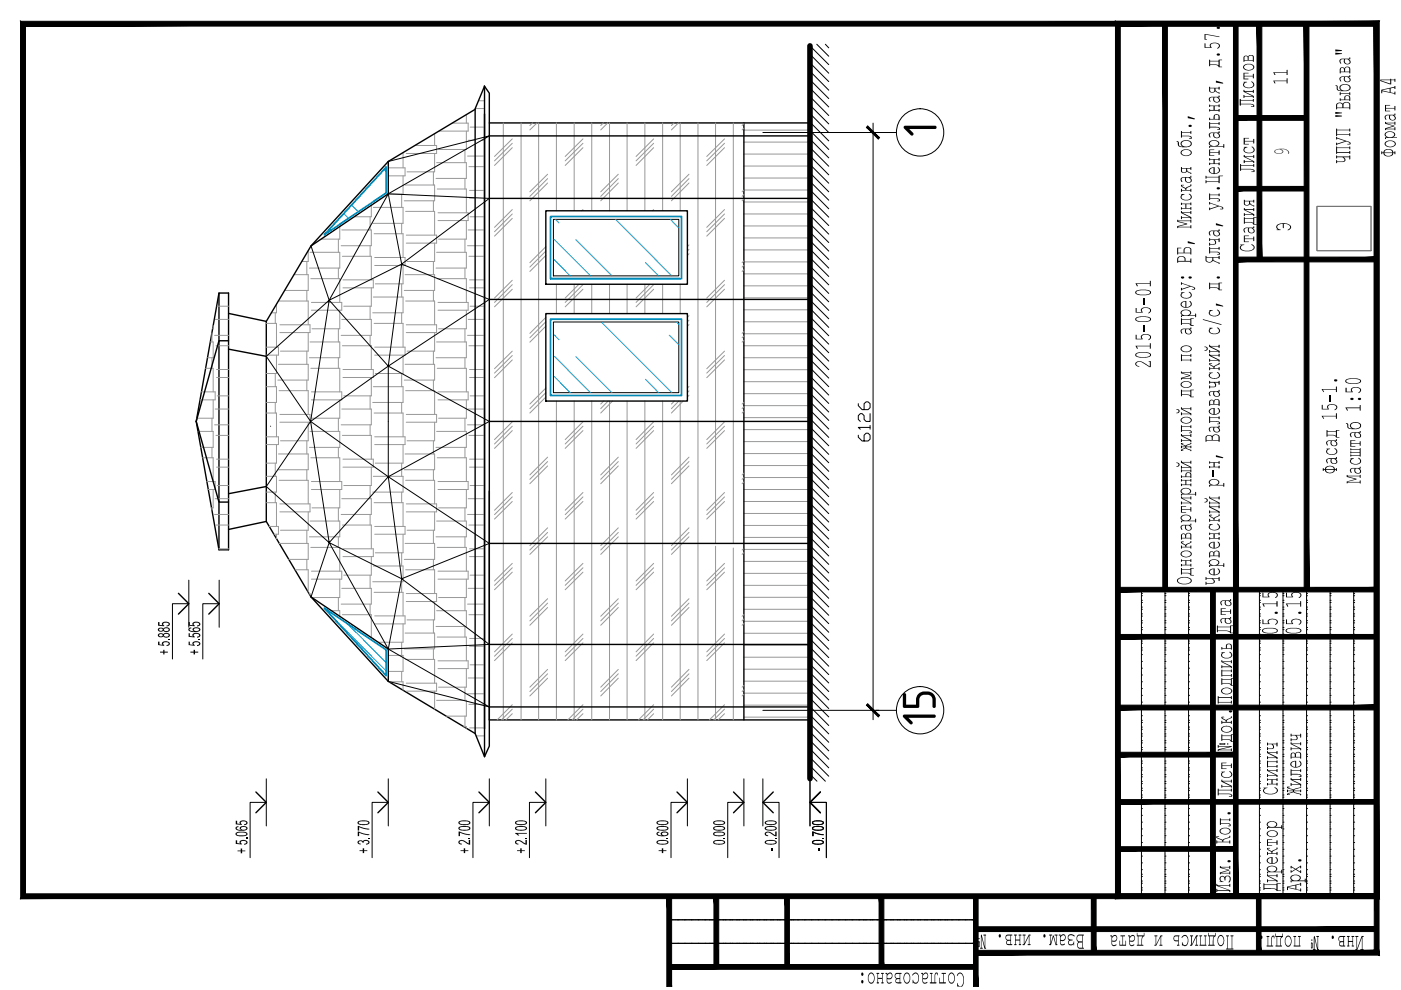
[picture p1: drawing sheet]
<svg xmlns="http://www.w3.org/2000/svg" width="297mm" height="210mm" viewBox="0 0 297 210" stroke-linecap="round" stroke-linejoin="round" font-family="sans-serif">
<defs><g id="words">
<g font-size="10.8">
<text x="198.6" y="29.4" transform="rotate(-90 198.6 29.4)">1</text>
<text x="198.4" y="154.3" transform="rotate(-90 198.4 154.3)">15</text>
</g>
</g></defs>
<g fill="#000" stroke="#000" stroke-width=".21">
<path d="M262 24.5v1l15-1zM262 25.5l15-1v1z"/>
<path d="M262 39.5v1l15-1zM262 40.5l15-1v1z"/>
<path d="M266.5 5v50h1zM266.5 5h1v50z"/>
<path d="M262 55.5h29.9v-1zM262 54.5h29.9l-29.9 1z"/>
<path d="M236.5 134.5v1l54.9-1zM236.5 135.5l54.9-1v1z"/>
<path d="M246.5 5v119.6h1zM246.5 5h1v119.6z"/>
<path d="M256.7 125l1 65v-65zM256.7 125l1 65h-1z"/>
<path d="M276.5 5v120h1zM276.5 5h1v120z"/>
<path d="M237 125.5h54.9v-1zM237 124.5h54.9l-54.9 1z"/>
<path d="M236.5 159.5v1l25.5-1zM236.5 160.5l25.5-1v1z"/>
<path d="M236.5 150.5h54.9v-1zM236.5 149.5h54.9l-54.9 1z"/>
<path d="M236.5 169.5v1l54.9-1zM236.5 170.5l54.9-1v1z"/>
<path d="M237 179.5v1l25-1zM237 180.5l25-1v1z"/>
<path d="M4.4 4.5v186l1-1zM4.4 4.5l1 1v184zM4.4 4.5l1 1 287-1zM5.4 5.5l287-1-1 1zM292.4 4.5l-1 1 1 185zM291.4 5.5l1 185-1-1zM4.4 190.5h288l-1-1zM4.4 190.5l1-1h286z"/>
<path d="M206.4 190l1 19.2v-19.2zM206.4 190l1 19.2h-1z"/>
<path d="M236.5 4.5v186l1-1zM236.5 4.5l1 1v184zM236.5 4.5l1 1 54.9-1zM237.5 5.5l54.9-1-1 1zM292.4 4.5l-1 1 1 185zM291.4 5.5l1 185-1-1zM236.5 190.5h55.9l-1-1zM236.5 190.5l1-1h53.9z"/>
<path d="M261.5 125v65h1zM261.5 125h1v65zM261.5 5v120h1zM261.5 5h1v120z"/>
<path d="M206.9 197.5h85v-1zM206.9 196.5h85l-85 1z"/>
<path d="M141.4 190v19.2h1zM141.4 190h1v19.2z"/>
<path d="M151.4 190v15h1zM151.4 190h1v15z"/>
<path d="M166.4 190v15h1zM166.4 190h1v15z"/>
<path d="M186.4 190v15h1zM186.4 190h1v15z"/>
<path d="M141.9 205.5h65v-1zM141.9 204.5h65l-65 1z"/>
<path d="M206.9 201.5v1l84.5-1zM206.9 202.5l84.5-1 1 1zM291.4 190v11.5l1 1zM291.4 190h1v12.5z"/>
<path d="M231.4 190v12h1zM231.4 190h1v12z"/>
<path d="M266.4 190v12h1zM266.4 190h1v12z"/>
</g>
<g fill="#000">
<path d="M255.4 9.2l.2 .1v.7h1.1l-.2-.5 .3-.3 .4-.2 .9 .1 .5 .5v.4l-.6 .3 .1-.2a.53 .53 0 0 0 .3-.6 .53 .53 0 0 0-.7-.3l-.8 .1a.5 .5 0 0 0 0 .8h-1.5zM255.4 7.2l3.2 .6-3-.4v.9h.3l-.5 .1zM257.8 17.1l1.4 .4 .2 .2-1.6-.2zM263.6 17.4h.8l-.4 .2-.2 .3v.4l.5 .2 .7 .1 .6-.3 .1-.5-.4-.5 .5 .3 .1 .5-.6 .6h-1l-.7-.5v-.5l.2-.2zM263.6 15.4l1.1 .1-.9 .1v.5h1.8v-.4l.2-.1v1h-.2v-.4h-1.8v.5h.8l.1 .1h-1.1zM250.4 39.2h.6v.1l-.4 .1 .5 .3a.32 .32 0 0 0 .6 0l.9-.6-.1 .4-1 .5v.3h.9l.1-.3 .1 .7-.2-.1v-.2h-1.8v.3h-.2v-.7l.2 .1v.2h.7l-.1-.3-.8-.5zM250.4 27.8h.2v.2h1.8v-.2h.2l-.1 .6-.1-.3h-1.8v.7h1.5a.36 .36 0 0 1 .5 .1 .36 .36 0 0 1-.1 .5h-.4l.3-.1a.4 .4 0 0 0-.1-.4 .4 .4 0 0 0-.5 0h-1.2v.3h-.2zM251.8 24.6l1.6 .5v.2l-1.6-.3zM252 26.6l.2-.1a.3 .3 0 0 1 .4 0 .3 .3 0 0 1 0 .4 .3 .3 0 0 1-.4 0zM256.4 31.7h1.1l-.2 .1h-.7v.5h1.7v-.4h.2l.1 .9h-.3v-.4h-1.7v.5h.8l.1 .1h-1.1zM256.4 25.9h.1l.1 .2h1.7l.1-.2h.2v.6h-.2l-.1-.3h-1.7v.7h1.3l.6 .1a.28 .28 0 0 1 .2 .3 .28 .28 0 0 1-.2 .2h-.5l.4-.1a.44 .44 0 0 0-.6-.4h-1.2v.2l-.2 .1zM256.4 33.5l.2 .2h1.7l.2-.2 .1 .6h-.2l-.1-.2h-.8v.8h.8l.3-.3v.6h-.2l-.1-.2h-1.7l-.1 .2h-.1v-.5l.2 .2h.7v-.8h-.7l-.2 .1z"/>
<path d="M256.4 22.2l.2 .2h1.7l.2-.3 .1 .6h-.2l-.1-.2h-.8v.8h.8l.3-.2v.5l-.2 .1-.1-.2h-1.7l-.1 .2-.1-.1v-.5l.2 .2h.7v-.8h-.7l-.2 .2zM255.6 37.3h.2v.2h2.5l.1-.3 .9 .1-.7 .1-.1 1.4-.2-.2h-2.5v.2h-.2v-.6l.2 .1v.2h2.5v-.9h-2.5v.2l-.2 .1zM262.9 21h.1l.1 .2h2.5l.1-.2h.1v.6l-.2-.1v-.2h-2.5v.7h2.1l.5 .1a.28 .28 0 0 1 .2 .3 .28 .28 0 0 1-.2 .3l-.5-.1 .5-.1a.69 .69 0 0 0-.9-.4h-1.7l-.2 .3zM262.9 34.8h.2v.2h2.6v-.2h.2v.6l-.2-.2h-2.6v.6l2.5 .1a.3 .3 0 0 1 .4 .2 .3 .3 0 0 1-.2 .4h-.5l.5-.1a.59 .59 0 0 0-.8-.5h-1.9v.3h-.1zM263.7 31.2h.8l-.7 .5 .1 .3 .5 .3 .7 .1 .6-.3 .1-.4-.5-.6h.2l.4 .3 .1 .5-.2 .3-.5 .3h-1l-.7-.6v-.3l.3-.3zM263.7 29.2l1.1 .1-.9 .1v.5h1.8v-.4l.2-.1v1h-.2v-.4h-1.8v.5l.9 .1h-1.1zM263.6 19.1h.2v.2h1.8l.2-.3v.7l-.2-.2h-1.7l1.9 .8v.4h-.2v-.2h-1.8v.2l-.1 .1-.1-.7 .2 .1v.2h1.7l-1.9-.9zM263.7 32.9h.2v.2h1.8v-.2h.2v.6h-.2v-.2h-1.7l1.9 .9v.3l-.1 .1-.1-.3h-1.8v.2l-.2 .1 .1-.7 .1 .3h1.7l-1.9-.9zM283.3 31.1h.1l.1 .2h2.6v-.2h.1v.6h-.1v-.3h-2.6v.8h2.6l.1-.2 .1 .6h-.2v-.2h-2.6l-.2 .2zM283.3 29.1l2.8 1a.28 .28 0 0 1 .3 .3 .28 .28 0 0 1-.3 .2h-.4l.4-.1a.32 .32 0 0 0-.4-.4l-.3-.1-2.1 .8v-.5l.2 .2 1.7-.6-1.7-.5-.2 .2zM283.3 27.3h.2v.2h2.6l.1-.3v.7h-.1v-.3h-2.6v.9h2.6v-.2l.1-.1 .1 .6-.2 .1v-.3h-2.6v.2l-.2 .1zM283.3 33h.1l.1 .2h2.6v-.2h.2l-.1 .8h-.1v-.5h-1.3l.4 .4-.1 .5-1.6 .2v.2h-.2l.1-.7 .1 .3h1a.43 .43 0 0 0 .6-.3 .43 .43 0 0 0-.4-.5l-1.2-.1-.1 .3z"/>
<path d="M293.7 22.3h1.1l-.9 .1v.5h1.7v-.4h.2l.1 .9h-.3v-.4h-1.7v.5l.9 .1h-1.1zM293.7 25.9l.2 .1h1.7l.2-.2v.7l-.2-.4h-1.7l1.7 .6v.1l-1.7 .5h1.7v-.3h.2l.1 .6h-.3v-.2h-1.7l-.2 .2v-.4l1.7-.5-1.7-.5zM250.4 41.2h.7l-.4 .2-.2 .3 .1 .3 .3 .3 .9 .1 .6-.4v-.6l-.4-.3 .5 .2 .2 .6-.7 .5h-1.2l-.5-.5v-.4l.3-.2zM250.4 43h.2v.2h1.8v-.2h.2v.5h-.2v-.2h-.9v.8h.9v-.2h.1l.1 .6-.2-.1v-.1h-1.8l-.2 .1 .1-.5 .1 .2h.7v-.8h-.7l-.2 .2zM249.6 46.6h.2v.2h2.6l.1-.2v.6h-.1v-.3h-2.6l1.9 .5v.2l-1.9 .5h2.6v-.3l.1-.1 .1 .7h-.2v-.2h-2.6l-.1 .2-.1-.5 1.8-.4-1.8-.5zM251.8 51.1l1.6 .5v.1l-1.6-.2zM250.4 44.8h.2v.2h1.8v-.2l.1-.1v.7l-.1-.3h-1.7l1.9 .9v.4h-.2v-.2h-1.8v.2l-.2 .1v-.7l.2 .1v.2h1.7l-1.9-.9zM256.4 52.4h.1l.1 .2h1.7l.2-.2 .1 .5h-.2l-.1-.2h-1.7v.7h1.6l.3 .1a.31 .31 0 0 1-.1 .5h-.4l.4-.1v-.2l-.3-.2h-1.5v.2h-.2zM256.4 42.9l2.6 .9a.3 .3 0 0 1 .4 .2 .3 .3 0 0 1-.3 .4h-.5l.5-.1 .1-.2-.7-.3-2.1 .8v-.6l.2 .2 1.6-.5-1.6-.6-.2 .3zM256.4 41h.1l.1 .3h1.7l.2-.3 .1 .6h-.2l-.1-.2h-1.7v.6l1.9 .1a.31 .31 0 0 1-.1 .6h-.4l.4-.1v-.3l-.3-.2h-1.5v.3h-.2zM257.8 47.3l1.6 .6-.2 .1-1.4-.3zM258 58.7a.31 .31 0 0 1 .5-.1 .31 .31 0 0 1 0 .4 .31 .31 0 0 1-.4 0 .31 .31 0 0 1-.1-.3z"/>
<path d="M256.4 50.5h.2v.2h1.7l.2-.2v.8l-.2-.1v-.3h-.8l.3 .1v.4a.48 .48 0 0 1-.6 .5h-.6l-.2 .2v-.6h.2v.3h.6a.46 .46 0 0 0 .4-.4 .46 .46 0 0 0-.3-.5h-.7l-.2 .2zM262.9 51.9l.9-.1-.5 .3-.2 .3v.3l.7 .4 1 .1 .7-.3 .3-.3v-.3l-.5-.5 .6 .3 .1 .5-.2 .3-.7 .3h-1.4l-.8-.4v-.4l.3-.4zM263.7 49.9l1.1 .1-.9 .1v.5h1.8v-.4h.2v.9h-.2v-.4h-1.8v.5l.9 .1h-1.1zM263.7 44.1h.2v.3h1.8l.2-.3-.1 .7-.1-.3h-1.7l1.9 .9v.4h-.2v-.2h-1.8v.2h-.1l-.1-.6h.2v.3h1.7l-1.9-1zM270.7 47.7l.8-.3h1.2l.8 .3 .3 .5-.3 .4-.5 .2 .5-.5-.1-.5-.5-.3h-.7v.8l-.2 .1v-.9h-.4l-.6 .2-.2 .3 .2 .5 .6 .2-.9 .1v-.1h.3l-.4-.5zM240.7 73.3h3.1v-.5h.1l.1 1.1h-.2v-.5h-2.8l.2 .5h-.1zM240.7 60.1h3.1l.1-.6 .1 .1v1l-.2 .1v-.5h-2.8l.2 .4-.2 .1zM240.8 71h.2v.8h1l-.1-.5 .6-.4h.8l.5 .1 .2 .3v.4l-.5 .4-.1-.1 .4-.3v-.4l-.6-.3h-.8a.5 .5 0 0 0-.3 .4 .5 .5 0 0 0 .2 .5l-1.5 .1zM240.8 65.3h.2v.9h1l-.1-.6 .6-.4h.8l.5 .1 .2 .3v.4l-.5 .4 .3-.4v-.4l-.4-.3h-1a.5 .5 0 0 0-.3 .5 .5 .5 0 0 0 .2 .4l-1.5 .1zM242.3 68.9h.3v1.3h-.3zM242.3 63.2h.3v1.3h-.3zM240.8 76.8l.6-.2h.6l1.8 1.1v-1l-.3-.1h.5v1.2h-.3l-1.8-1.1-.7 .1a.45 .45 0 0 0-.2 .6 .45 .45 0 0 0 .5 .2v.2h-.2l-.4-.3-.2-.2z"/>
<path d="M250.4 75.1l.2 .2h1.8v-.2h.2l-.1 .6-.1-.3h-1.8v.9h1.8v-.2h.2v.5h-.2v-.2h-1.8l-.2 .2zM250.4 62h.7l-.5 .3a.76 .76 0 0 0 .3 .8 .76 .76 0 0 0 .8 0l.5-.1a.67 .67 0 0 0-.2-1.1l.5 .2 .2 .7-.3 .3-.8 .2-.7-.1-.5-.3-.1-.5 .3-.3zM250.4 59.9l2.6 .9a.31 .31 0 0 1 .4 .2 .31 .31 0 0 1-.3 .4h-.4l.4-.1 .1-.2-.7-.3-2.1 .8v-.6l.2 .2 1.7-.5-1.7-.6v.3h-.2zM250.4 78.8l.2 .1h1.8l.1-.2v.7l-.1-.3h-1.8l1.8 .5v.1l-1.8 .5h1.8v-.3h.1l.1 .6h-.2v-.2h-1.8l-.2 .2v-.4l1.7-.5-1.7-.5zM255 67.7l4 1.1zM256.4 79h.7l-.4 .2-.2 .3 .1 .4 .3 .2 .9 .1 .5-.3 .1-.5-.4-.5 .6 .4v.5l-.7 .5-1-.1-.5-.2-.1-.3v-.3l.3-.3zM256.4 77h.5v.1l-.3 .1 .4 .3a.43 .43 0 0 0 .7 0l.9-.6-.1 .4-.8 .3-.2 .3v.2h.8l.2-.3v.7l-.2-.3h-1.7l-.2 .3v-.6l.1-.1 .1 .3h.7v-.2l-.8-.5zM256.4 69.5h.7l-.3 .2a.54 .54 0 0 0-.3 .7 .54 .54 0 0 0 .7 .3h.6l.5-.2 .1-.5-.4-.5 .5 .2 .2 .5-.3 .4-.6 .3h-.7l-.7-.5-.1-.4 .3-.3zM256.4 65.8l.7-.1-.6 .5v.4l.3 .2 .9 .2 .6-.3 .1-.5-.4-.5 .1-.1 .5 .4v.6l-.6 .4h-1.1l-.6-.4v-.4l.3-.3zM257.8 64.3l1.6 .6-.2 .1-1.4-.2zM256.4 75h.2v.3h1.7l.1-.3h.2v.6h-.2l-.1-.2h-1.6l1.9 .9v.4h-.2l-.1-.2h-1.7v.2h-.2v-.6l.2 .3h1.7l-1.9-1zM250.4 93.9h.5l-.3 .2 .3 .2a.73 .73 0 0 0 1-.1l.7-.3v.2l-1.1 .5v.1h.9l.2-.2-.1 .5-.1-.2h-.9l.1 .2 .9 .4 .1 .2-.9-.4a.36 .36 0 0 0-.6 0l-.5 .2 .3 .2h-.3a.27 .27 0 0 1-.1-.3 .27 .27 0 0 1 .3-.1l.5-.4h-.7l-.2 .2v-.5h.2v.2l.7-.1-.8-.3z"/>
<path d="M250.4 90.2h.2v.2h1.8l.1-.2v.6l-.1-.3h-1.8v.7h1.7a.33 .33 0 0 1 .4 .2 .33 .33 0 0 1-.2 .4h-.4l.3-.1a.4 .4 0 0 0-.1-.4 .4 .4 0 0 0-.5 0h-1.2v.3h-.2zM250.4 92l.2 .1v.2h1.8v-.2l.2-.1v.7l-.2-.1v-.2h-1.7l1.9 .9v.4h-.2v-.2h-1.8l-.2 .2 .1-.6 .1 .3h1.7l-1.9-1zM256.4 88.3l.2 .2h1.7l.1-.2h.2l-.1 .6-.2-.3h-1.7v.7l1.7 .1a.3 .3 0 0 1 .3 .2 .3 .3 0 0 1-.2 .3h-.4l.4-.1a.48 .48 0 0 0-.6-.4h-1.2v.2l-.2 .1zM256.9 99.8h.3v1.3h-.3zM256.4 97.8l.2 .2h1.7l.1-.2h.2v.5l-.1 .1-.2-.3h-.8v.9h.8l.2-.3 .1 .1v.5h-.2l-.1-.2h-1.7v.2h-.2v-.5l.2 .2h.7v-.9h-.7v.2h-.2zM257.8 96.5l1.6 .6h-.2l-1.4-.2zM256.4 80.8l.2 .2h1.7l.1-.2h.2v.8h-.2l-.1-.5h-.8l.3 .2v.4a.48 .48 0 0 1-.6 .4h-.6l-.2 .3v-.6l.1-.1 .1 .3h.6a.43 .43 0 0 0 .4-.4 .43 .43 0 0 0-.3-.5h-.7l-.2 .3zM250.4 114.8h.6l-.4 .2 .5 .4a.28 .28 0 0 0 .3 .1 .28 .28 0 0 0 .3-.2l.7-.3v-.3l.2 .1-.1 .3-1 .5v.3h.9v-.2h.2l-.1 .6-.1-.2h-1.8v.2h-.2v-.6h.2v.2h.7v-.1l-.1-.2-.7-.4zM250.4 107.3h1.1l-.9 .1v.5h1.8v-.3l.1-.1 .1 .9h-.2v-.3h-1.8v.5l.9 .1h-1.1zM250.4 118.6h.2v.2h1.8v-.2h.2l-.1 .6-.1-.1v-.2h-.9v.8h.9v-.1l.2-.1v.6h-.2v-.2h-1.8l-.2 .2v-.5l.2 .1h.7v-.8h-.7l-.2 .2zM250.4 101.6h.2v.2h1.8v-.2l.2-.1-.1 .6h-.1v-.2h-.9v.8h.9v-.1l.2-.1v.6h-.2v-.2h-1.8l-.2 .2v-.5l.2 .1h.7v-.8h-.7l-.2 .2zM250.4 105.3h.2v.2h1.8v-.2h.2l-.1 .6h-.1v-.3h-1.7l1.9 1v.3l-.2 .1v-.3h-1.8v.2l-.2 .1v-.7l.2 .1v.2h1.7l-1.9-1z"/>
<path d="M256.4 111.2l.7-.1-.4 .3-.2 .3 .2 .4 .4 .2h.8l.5-.3v-.6l-.4-.4 .4 .2 .3 .6-.3 .4-.3 .2h-1.1l-.6-.4-.1-.4 .3-.4zM256.4 109.2h.6l-.4 .1 .3 .3a.43 .43 0 0 0 .7 .1l.7-.4 .1-.3h.2v.4l-1 .4-.1 .2v.3h.8l.1-.3h.2v.6h-.2l-.1-.2h-1.7v.2h-.2v-.6h.2v.3h.7v-.2l-.8-.5zM256.4 113l.1-.1 .1 .2h1.7l.3-.2-.1 .6-.2-.3h-.8v.9h.8l.1-.2h.2v.5l-.2 .1-.1-.3h-1.7l-.1 .2h-.1v-.5l.2 .2h.7v-.9h-.7l-.2 .2zM256.4 107.2h.2v.2h1.7l.2-.3 .1 .7-.3-.1v-.2h-1.6l1.9 .9v.4h-.2l-.1-.2h-1.7v.2h-.2v-.6l.2 .1v.2h1.7l-1.9-.9zM255.6 122.4h.2v.2h2.5l.1-.3 .2 .1v.8l-.3-.1v-.4h-1.1l.3 .4 .1 .3-.2 .2-1.6 .2v.2h-.2v-.7h.2v.3h1.1a.36 .36 0 0 0 .4-.1 .36 .36 0 0 0 0-.4l-.4-.4h-1.1v.2l-.2 .1zM258.8 129h1.1l-.9 .1v.5h1.8v-.4h.2v.9h-.2v-.4h-1.8v.5l.9 .1-1.1 .1zM258.9 138.3h.8l-.6 .4 .1 .5 .4 .2 .8 .1 .5-.3 .2-.4-.5-.6 .5 .3 .2 .5-.5 .5-1.1 .1-.8-.4v-.5l.3-.3zM267.6 128h3v-.5h.2l.1 1.1h-.3v-.5h-2.7l.2 .4-.1 .1zM267.7 131.3l.2 .1v.8h1l-.1-.2a.81 .81 0 0 1 1.2-.8l.6 .1 .3 .4v.3l-.4 .4h-.2l.4-.4-.1-.4-.7-.3-.6 .1a.48 .48 0 0 0-.1 .9h-1.5zM267.7 125.7h.2v.8h1l-.1-.2a.81 .81 0 0 1 1.2-.8l.8 .3 .1 .6-.4 .4h-.2l.3-.4a.71 .71 0 0 0-.3-.7 .71 .71 0 0 0-.7 0l-.4 .1a.5 .5 0 0 0 0 .8h-1.5zM272.6 128h3.1v-.5h.1l.1 1.1h-.2v-.5h-2.8l.2 .4-.1 .1zM272.7 131.3h.2v.9h1l-.1-.2a.73 .73 0 0 1 1-.8l.6 .1 .5 .3-.1 .6-.4 .2 .3-.4a.74 .74 0 0 0-1.1-.7l-.3 .1a.49 .49 0 0 0-.3 .4 .49 .49 0 0 0 .2 .5h-1.5z"/>
<path d="M272.7 125.7h.2v.8h1l-.1-.1a.73 .73 0 0 1 1-.9l1 .3 .1 .6-.2 .3-.3 .1 .2-.4a.66 .66 0 0 0-.2-.7 .66 .66 0 0 0-.7-.1l-.4 .1a.5 .5 0 0 0-.3 .4 .5 .5 0 0 0 .2 .5h-1.5zM275.2 129.8h.1a.32 .32 0 0 1 .4-.1 .32 .32 0 0 1 .1 .4 .36 .36 0 0 1-.6-.3zM258.2 147.6h.1l.1 .2h2.6l.1-.2v.6l-.1-.2h-2.6v.8h2.6v-.2h.1l.1 .5-.2 .1v-.2h-2.6l-.2 .2zM258.9 142.1l.2-.1 .1 .2h1.8v-.2h.2l-.1 .5h-.1v-.2h-1.8v.9h1.8v-.3h.1l.1 .6h-.2v-.2h-1.8l-.2 .2zM259 152h.6l-.4 .1v.2l.5 .2a.45 .45 0 0 0 .7-.1l.6-.3v-.2h.2l-.1 .4-.7 .2-.3 .4v.2h.9l.1-.3v.7l-.1-.3h-1.8l-.2 .3v-.7l.2 .3h.7v-.2l-.8-.5zM260.6 150.7h.1a.33 .33 0 0 1 .5-.1 .33 .33 0 0 1 0 .5 .33 .33 0 0 1-.5-.1zM258.9 140h.3v.2h1.8v-.2h.1v.6h-.1v-.2h-1.7l1.9 .9v.3l-.2 .1v-.2h-1.8v.2h-.2l-.1-.6 .2-.1 .1 .3h1.6l-1.9-.9zM268.6 157.5l.2-.1v.3h1.8l.1-.3 .1 .1v.8h-.1l-.1-.5h-.8l.3 .4-.1 .5-1.2 .1v.2h-.2l.1-.6 .1 .3h.7a.46 .46 0 0 0 .4-.4 .46 .46 0 0 0-.3-.5h-.8v.2l-.1 .1zM273.7 155.6h.1v.2h1.9v-.2h.1v.8h-.1v-.5h-.8l.3 .5-.3 .5h-1.1v.3l-.2-.1 .1-.6 .1 .1v.2h.7a.41 .41 0 0 0 .4-.3 .41 .41 0 0 0-.3-.5l-.8-.1v.3l-.2-.1zM273.6 157.4h.2v.2h1.9v-.2h.1v.6h-.1v-.2h-1.7l1.9 .9v.3l-.2 .1v-.3h-1.9v.3h-.1v-.7l.1 .1v.2h1.7l-1.9-.9zM257.9 177.3h.6l-.1 .1h-.4l.1 .2 .8 .3a.29 .29 0 0 0 .3 .2 .29 .29 0 0 0 .3-.2l1.1-.4 .1-.3h.1v.4l-1.2 .4-.2 .1v.4h1.2l.2-.3v.6h-.2v-.2h-2.5l-.1 .2h-.1v-.6l.2 .3h1.1a.96 .96 0 0 0-.9-.7l-.4-.2zM258.2 167.2h.2v.3h2.6l.1-.3v.6l-.1-.2h-2.6v.7h2.6a.3 .3 0 0 1 .3 .3 .3 .3 0 0 1-.3 .3h-.5l.5-.1a.56 .56 0 0 0-.8-.4h-1.8v.2h-.2z"/>
<path d="M258.6 173.6l.2-.1 .1 .3h1.7l.2-.3v.6l-.2-.2h-1.7v.6l1.8 .1 .2 .2v.4h-.6l.4-.1a.4 .4 0 0 0-.2-.4 .4 .4 0 0 0-.4 0h-1.2v.2h-.2zM258.9 163.6h.8l-.6 .4 .1 .5 .5 .3h.7l.6-.3 .1-.4-.5-.6 .5 .3 .2 .5-.5 .5-1.2 .1-.7-.4v-.5l.3-.3zM258.9 161.7h1.2l-.9 .1v.5h1.8v-.4h.1l.1 .9h-.2v-.4h-1.8v.5l.9 .1-1.2 .1zM260.3 172.3l.1-.1a.31 .31 0 0 1 .4 0 .31 .31 0 0 1 0 .5 .31 .31 0 0 1-.4-.1zM258.9 165.3h.3v.3h1.8v-.3h.1v.6h-.1v-.2h-1.7l1.9 .9v.3l-.2 .1v-.2h-1.8v.2h-.2v-.6h.2v.3h1.6l-1.9-1zM267.9 167h.9l-.5 .2-.3 .3 .2 .5 .6 .3h.9l.8-.3 .2-.2v-.3l-.5-.5v-.1l.5 .3 .3 .4-.4 .5-.4 .2-1.5 .1-.9-.5v-.5l.4-.3zM268.7 179.8h.6l-.5 .2 .8 .5 .3-.2 .7-.3 .1-.3h.1v.4l-.8 .3-.2 .3v.2h.8l.2-.3v.7h-.1l-.1-.3h-1.8v.3h-.1v-.7l.1 .3h.8l-.1-.3-.8-.5zM268.6 178h1.1l-.9 .1v.5h1.8l.1-.4h.1l.1 .9h-.3v-.4h-1.8v.5l.9 .1-1.1 .1zM268.6 161.3h.2v.1h1.8l.1-.2h.1l.1 .5-.2 .1-.1-.2h-1.8v.8h1.8l.1-.2h.2l-.1 .6h-.1l-.1-.3h-1.8v.2h-.1zM268.6 165.1l.2-.1v.2h1.8l.2-.2v.6l-.2-.3h-.8v.9h.8l.1-.2h.1l.1 .5-.2 .1-.1-.3h-1.8v.2h-.2l.1-.5h.1v.2h.8v-.9h-.8l-.1 .3zM268.6 163.1h.2v.2h1.8l.1-.2h.1v.6l-.2-.3h-1.6l1.9 1v.3h-.2l-.1-.2h-1.8v.2h-.1v-.6h.1v.3h1.7l-1.9-1zM268.6 159.3h.2v.2h1.8l.2-.3 .1 .6-.2 .1-.1-.3h-1.6l1.9 1v.3l-.2 .1-.1-.3h-1.8v.2h-.2l.1-.6h.1v.3h1.7l-1.9-.9z"/>
<path d="M272.9 166.8h.6l-.4 .2 1.1 .4 1.7-.6-.1 .2-1.1 .3-.4 .2 1.4 .1 .1-.2v.6l-.1-.2h-1.4l.4 .2 1.1 .3v.3l-.1-.2-1.4-.4-1.2 .3 .4 .1v.2h-.5a.24 .24 0 0 1-.1-.4 .24 .24 0 0 1 .3-.1l.9-.3h-1l-.2 .2v-.6l.2 .2 1-.1-1.1-.4zM273.6 163.1h.2v.2h1.9l.1-.2v.6l-.1-.1v-.2h-1.9v.7l1.8 .1a.3 .3 0 0 1 .3 .2 .3 .3 0 0 1-.2 .3h-.4l.4-.1a.39 .39 0 0 0-.2-.4 .39 .39 0 0 0-.4 0h-1.3v.3h-.1zM273.6 165l.2-.1v.3h1.9l.1-.3v.7l-.1-.3h-1.7l1.9 .9v.4l-.2 .1v-.3h-1.9v.2h-.2l.1-.6h.1v.3h1.7l-1.9-1zM211.8 198.2a.3 .3 0 0 1 .4 .2 .3 .3 0 0 1-.3 .3l-.2-.2zM215 198.1l.6 .1-.1 .2h-.2v.8h.9v-.8h-.2v-.2h.6l-.3 .2v1.8h.2l-.1 .2-.4-.1v-.1h.2v-.8h-.9v.8l.2 .1h-.5v-.1h.2v-1.8h-.2zM216.8 198.2h.7v.2h-.3v1.7l.9-2 .4 .1v.2h-.2v1.8h.2v.1h-.6l.2-.1v-1.7l-.9 1.9-.4-.1v-.1h.3v-1.8h-.3zM221.3 198.1a.3 .3 0 0 1 .4 .1 .3 .3 0 0 1-.1 .4 .25 .25 0 0 1-.3 .2 .25 .25 0 0 1-.1-.4zM222.4 198.2h.7v.2h-.4v1.8l.6-1.8h.1l.5 1.8v-1.8h-.3v-.2h.6v.2h-.2v1.8h.2l-.1 .2h-.3l-.5-1.8-.5 1.8-.4-.1 .2-.1v-1.8h-.2zM226.5 198.3l.4-.2h.5a.28 .28 0 0 1 .3 .2 .28 .28 0 0 1 0 .3l-.3-.3h-.5a.43 .43 0 0 0-.4 .5 .43 .43 0 0 0 .5 .4h.4v.2l-.5 .1a.46 .46 0 0 0 0 .7 .46 .46 0 0 0 .7-.2l.1-.4v.8l-.1-.3-.3 .3h-.5l-.3-.3v-.5a.29 .29 0 0 0 .1-.3 .29 .29 0 0 0-.2-.3zM244.8 198.4h.6l-.1 .1h-.2v1.7l1-1.9h.4l-.1 .2h-.2v1.8h.2l.1 .2h-.7l.1-.2h.2v-1.7l-1 1.9h-.3v-.2h.2v-1.8h-.2zM252.3 198.4h.7l-.3 .1v1.7l.9-1.9 .4 .1v.1h-.2v1.8h.2v.2h-.6v-.2h.2v-1.7l-.9 1.9h-.4v-.2h.2v-1.8zM258.7 185.9l.6-.2 .4 .3 .3-.3h.5l.4 .3v.7a.27 .27 0 0 1-.1 .3 .27 .27 0 0 1-.3 0l.2-.4-.1-.7-.2-.1-.4 .1-.2 .8h-.2l-.2-.7a.51 .51 0 0 0-.6 .4 .51 .51 0 0 0 .6 .5l-.8 .1 .3-.1-.3-.4z"/>
<path d="M260.3 182.4h.2a.28 .28 0 0 1 .4 .3 .28 .28 0 0 1-.4 .1l-.2-.1zM257.9 187.4h.1l.1 .2h2.5v-.2h.2v.6h-.2v-.2h-2.4l2.6 1v.3l-.1 .1-.1-.3h-2.5l-.2 .3v-.7h.1l.1 .3h2.4l-2.6-1zM258.6 183.7l.2-.1 .1 .2h1.7l.2-.2v.7l-.2-.4h-1.7l1.7 .5v.2l-1.7 .5h1.7v-.3l.2-.1v.7h-.1l-.1-.2h-1.7l-.2 .2-.1-.4 1.8-.5-1.8-.5zM267.2 198.5a.3 .3 0 0 1 .5 .2 .3 .3 0 0 1-.3 .3l-.2-.2zM268.6 185.4h.2v.2h1.8l.1-.2h.1v.6l-.2-.3h-1.6l1.9 1-.1 .4h-.1l-.1-.3h-1.8v.3h-.1v-.7l.1 .1v.2h1.7l-1.9-1zM273.6 183.6h.2l.9 .6 1.1-.7v.6h-.1v-.3l-.8 .5 .8 .5v-.3h.1l.1 .6h-.2l-1-.7-1 .6v-.5h.1v.3l.8-.5-.8-.4v.2h-.2zM282.4 198.4a.31 .31 0 0 1 .4 .3 .31 .31 0 0 1-.5 .3zM285.6 198.5h.6v.2h-.3v.8h.9v-.8h-.3v-.2h.6v.2h-.2v1.8h.2l-.1 .2-.4-.1 .2-.1v-.8h-.9v.8l.2 .1-.4 .1-.1-.2h.2v-1.8zM287.4 198.4l.6 .1-.3 .2v2.5l1-2.8 .4 .1v.2h-.2v2.5h.2v.3l-.7-.1v-.2h.3v-2.4l-.9 2.7-.5-.1 .1-.2h.2v-2.5h-.2zM185.9 206.3h.5v.2h-.2v.8h.8v-.8h-.2v-.2h.6v.2h-.3v1.8l.3 .1-.1 .1h-.5l.2-.2v-.8h-.8v.8l.2 .1h-.5l.1-.1v-1.8h-.2zM193.5 206.5l.8-.3 .5 .5v1.2l-.2 .5-.3 .2-.5-.1-.2-.2v.2l-.1-.7h.1l.2 .5h.6l.3-.6-.1-.9-.3-.4h-.3l-.5 .5zM197.2 206.3h.5v.2h-.2v1.8h.6l.1-1.8a.32 .32 0 0 1 .3-.3 .32 .32 0 0 1 .3 .2v.4l-.1-.4a.4 .4 0 0 0-.4 .2 .4 .4 0 0 0 0 .4v1.3h.2v.2h-1.3l-.1-.1 .3-.1v-1.8l-.3-.1z"/>
<path d="M199.7 206.3h.9l-.1 .2h-.4v1.8h.4v.2h-1.4l.1-1.2v1h.8v-1.8h-.3zM203.1 206.4l.3-.2 .5 .1 .5 .9v1.1l-.3 .8-.9 .1-.1-.2v.2h-.2l.1-.8 .1 .4a.55 .55 0 0 0 .7 .3 .55 .55 0 0 0 .4-.6v-1.2l-.1-.5-.3-.3-.4-.1-.5 .6zM237.6 198.4h.9v.1h-.4v1.8h.5l.1-.9v1.1h-1.4l.1-1.1 .1 .9h.5v-1.8h-.4zM250.6 198.6l.3-.3 .5-.1 .5 .5v1.2l-.4 .7h-.4l-.4-.3-.1 .2v-.7l.4 .5h.5l.3-.7-.1-.9-.3-.3h-.3l-.5 .5zM254.3 198.4h.6l-.1 .1h-.2v1.8h.9v-1.8l-.2-.1 .5-.1v.2h-.2v1.8l.2 .1v.1h-1.5l.2-.2v-1.8zM260 198.3h.5v.2h-.2v2.6h.8v-2.6h-.2v-.1h.6v.1h-.2v2.6h.2v.2h-1.5v-.2h.2v-2.6h-.2zM268.5 198.5h.6l-.2 .2v1.8h.6l.1-1.8a.3 .3 0 0 1 .3-.3 .3 .3 0 0 1 .3 .2v.4l-.1-.4a.42 .42 0 0 0-.5 .6v1.3l.3 .1-1.3 .1-.1-.2h.3v-1.8h-.3zM274.2 198.5h.6v.2h-.2v1.8h.8v-1.8h-.2v-.2h.6l-.1 .2h-.2v1.8h.2v.2h-1.4v-.2h.2v-1.8h-.2z"/>
<path d="M256.4 18.4h.2v.2h1.7l.1-.2h.2v.6h-.3v-.3h-.6v.5l.4 .3 .5 .1v.2l-.2 .1-.5-.4a.28 .28 0 0 0-.3-.2 .28 .28 0 0 0-.2 .3h-.7l-.3-.2zM256.6 18.7v.5a.46 .46 0 0 0 .5 .3 .46 .46 0 0 0 .4-.4v-.4z"/>
<path d="M256.4 12.7h.2v.2h1.7l.1-.3h.7v.2h-.5v1.3l.5 .2h-.7l-.3-.4-.3-.1h-1.2v.2h-.2zM256.6 13v.7h1.3l.4 .2v-.9z"/>
<path d="M263.7 13.9l.7-.4h.8l.7 .5v.4l-.2 .3-.5 .2h-1.1l-.5-.4zM263.9 13.9a.69 .69 0 0 0 .1 .7 .69 .69 0 0 0 .8 .2l.6-.1 .3-.2-.1-.5-.5-.3h-.7z"/>
<path d="M263.8 11.9l.6-.1 .2 .3 .4-.4h.6l.2 .3v1.1h-.2v-.2h-1.8v.2h-.1l-.1-1zM263.9 12l-.1 .7h.7v-.4a.36 .36 0 0 0-.2-.4 .36 .36 0 0 0-.4 .1zM264.9 11.9l-.2 .8h.9v-.8l-.2-.1z"/>
<path d="M283.1 11.2l1.5 .2-1.5 .2zM283.1 10.5l1.5 .2-1.5 .2z"/>
<path d="M284 19.6l.2-.1 .1 .3h1.8l.1-.3 .1 .6-.2 .1v-.3h-1.8l-.1 .3-.2-.1zM284 20.9h.3v.2h.7l.1-.7 .3-.2h.5l.3 .3 .1 .9h-.2v-.2h-1.8l-.2 .2zM285.4 20.4l-.2 .7h.9v-.3a.47 .47 0 0 0-.7-.4z"/>
<path d="M283.2 18.1a.33 .33 0 0 1 .4 .3v.5l.2 .2 .7 .1-.5-.4 .1-.6 .5-.3h.9l.7 .3 .2 .5-.3 .4-.6 .2h-1.6l-.5-.3v-.7zM284.3 18.3l-.1 .4 .5 .5h.9l.5-.4-.1-.5-.4-.3h-.7z"/>
<path d="M284.3 14.3h.4l.4 .2 .2-.3h.8l.2 .3v1l-.2 .1v-.3h-1.8v.3h-.2l-.1-.9zM284.3 14.5v.7h.7l-.2-.8zM285.3 14.3l-.1 .9h.9l-.1-.8-.2-.1z"/>
<path d="M284.2 16.3l1.9-.1 .1-.3 .1 .4h-.4l.4 .4v.4l-.4 .3h-.6l-.4-.4 .1-.7h-.4l-.4 .2 .2 .7-.2 .1-.2-.6zM285.2 16.3l-.1 .5 .1 .3 .3 .2h.4a.5 .5 0 0 0 .2-.6 .5 .5 0 0 0-.4-.4z"/>
<path d="M284 12.7l.4-.3h1.7v-.2h.1l.1 .4h-.4l.4 .3v.5l-.3 .2h-.6l-.5-.4 .1-.6h-.4a.5 .5 0 0 0-.4 .3 .5 .5 0 0 0 .2 .5l-.2 .1-.2-.3zM285.2 12.6l-.1 .6 .3 .2 .4 .1a.49 .49 0 0 0 .4-.5 .49 .49 0 0 0-.5-.4z"/>
<path d="M292.8 19l2.8-.6 .2-.2 .1 .7-.3-.1v-.2l-.8 .1v.9l.8 .2v-.3l.2-.1 .1 .7-.3-.2-2.5-.6-.1 .5-.2-.1zM293.1 19.1l1.5 .4v-.7z"/>
<path d="M292.6 16.9h2.2v-.2l.2 .2h.6l.2-.2 .1 .6h-.3v-.3h-.6v.9h-.3l-2.1-.7zM292.8 17l2 .7v-.7z"/>
<path d="M249.5 30l.4 .1 .1 .7 .4 .3h.4l-.4-.3-.1-.6 .7-.5h.7l.7 .2 .3 .4v.3l-.3 .4-.4 .2h-1.7l-.5-.4-.1-.7zM250.7 30l-.2 .4 .1 .3 .5 .4 1-.1 .4-.4-.1-.4-.6-.3-.4-.1z"/>
<path d="M250.4 32.1l.7-.4h.9l.6 .3 .1 .5-.6 .5-.9 .1-.8-.4zM250.6 32.1v.5l.4 .3 .7 .1 .5-.2a.6 .6 0 0 0 .1-.8 .6 .6 0 0 0-.8-.2l-.6 .1z"/>
<path d="M250.4 35.4h.2v.2h1.8v-.1l.2-.1v.6h-.2v-.2h-.7l.1 .5 .8 .3v.3h-.2l-.7-.6-.4 .3h-.7l-.2-.2zM250.6 35.8v.6l.4 .1a.35 .35 0 0 0 .4 0 .35 .35 0 0 0 .1-.4v-.3z"/>
<path d="M250.4 37.7l.4-.2h1.6v-.2h.2v.4h-.3l.4 .4-.2 .5-.7 .2-.4-.2-.2-.3 .1-.6-.7 .1-.1 .4 .2 .3a.25 .25 0 0 1-.3 0 .25 .25 0 0 1-.1-.3zM251.5 37.7l-.1 .6 .3 .3a.48 .48 0 0 0 .8-.3 .48 .48 0 0 0-.5-.6z"/>
<path d="M256.5 30l.7-.3 .8 .1 .5 .5v.3l-.5 .4h1.4v-.4h.1l.1 .7h-.2v-.2h-2.8v.2l-.2 .1v-.4h.3l-.4-.5zM256.7 30l-.1 .2a.63 .63 0 0 0 .2 .6 .63 .63 0 0 0 .6 .2l.8-.3 .1-.5-.8-.4z"/>
<path d="M256.4 25h.2v.2h.7l.1-.8 .8-.2 .3 .2 .1 1-.1 .1-.2-.2h-1.7l-.2 .2zM257.6 24.5l-.1 .7h.8v-.4a.44 .44 0 0 0-.2-.4 .44 .44 0 0 0-.5 .1z"/>
<path d="M256.4 35.9l.3-.3 .8-.1v1.3l.6-.2 .3-.3v-.5l-.3-.3 .4 .1 .2 .5-.3 .5-1.2 .3-.8-.4zM256.7 35.8l-.2 .3 .1 .3 .7 .4v-1.2z"/>
<path d="M256.4 28.3l.3-.2h1.6l.1-.3h.2v.4h-.3l.3 .3v.5l-.5 .3-.5-.1-.4-.4 .1-.6h-.4a.5 .5 0 0 0-.4 .4 .5 .5 0 0 0 .2 .5l-.2 .1-.1-.3zM257.5 28.2l-.1 .5 .2 .4 .4 .1 .4-.2-.1-.6-.3-.2z"/>
<path d="M256.4 20.7l.4-.2h1.5l.1-.2h.2v.3h-.3l.3 .3a.66 .66 0 0 1-.4 .9 .66 .66 0 0 1-.8-.3l-.2-.3 .1-.6-.7 .2-.1 .3 .2 .3a.2 .2 0 0 1-.3 .1 .2 .2 0 0 1-.1-.3zM257.5 20.6v.8l.5 .2a.49 .49 0 0 0 .4-.5 .49 .49 0 0 0-.4-.5z"/>
<path d="M283.1 24.4l1.3 .1 .2 .1-1.5 .2zM283.1 23.7l1.5 .2-1.5 .3z"/>
<path d="M283.4 22l.5-.3 .4 .1a.57 .57 0 0 0 .8-.1h.8l.3 .3v1.2h-.1v-.3h-2.6v.2l-.2 .1zM283.6 22l-.1 .8h1.1l-.1-.8-.3-.1zM284.9 22l-.1 .8h1.3v-.7l-.2-.2-.6-.2z"/>
<path d="M292.8 32.2l.2-.1 .1 .2h.2l.4-.6 1-.1 .6 .4 .1 .3 .5-.2v.6l-.5-.2v.2l-.3 .3-1.1 .2-.5-.3-.2-.4h-.2l-.2 .2zM293.5 32.5l.2 .4 .4 .1h.7l.4-.4v-.1zM293.7 31.9l-.2 .4h1.7l-.1-.3-.5-.3z"/>
<path d="M293.7 28.1l.7-.3 1.1 .3 .2 .1 .1 .4-.5 .5h.9v-.4v.8v-.3h-2.3v.2l-.2 .1v-.4h.3l-.4-.4zM294 28.1l-.2 .5 .2 .3 .8 .2 .6-.2a.62 .62 0 0 0 0-.8 .62 .62 0 0 0-.8-.1z"/>
<path d="M293.7 30.1l.7-.3h.9l.6 .5v.3l-.6 .5-1 .1-.7-.5zM294 30.1l-.2 .3v.3l.6 .4h.7l.6-.5-.1-.4-.6-.3z"/>
<path d="M293.7 24.5l.3-.2h1.6l.1-.2h.2v.4h-.3l.3 .4v.3l-.2 .3-.6 .1-.4-.2-.2-.3 .1-.6-.7 .1-.1 .4 .1 .3a.34 .34 0 0 1-.3-.5zM294.8 24.5l-.1 .5 .4 .4a.48 .48 0 0 0 .6-.4 .48 .48 0 0 0-.4-.5z"/>
<path d="M249.6 52.5l.9 .1h-.7v1h1.1v-.7l.3-.4 1-.1 .4 .4v1.2l-.2-.1v-.2h-2.6v.3h-.2zM251.3 52.7l-.2 .9h1.3l-.1-.9-.3-.2z"/>
<path d="M250.4 58.7a.29 .29 0 0 1 .5-.1 .29 .29 0 0 1 0 .4 .34 .34 0 0 1-.5-.3zM252 58.7l.1-.1a.28 .28 0 0 1 .5 .1 .28 .28 0 0 1-.3 .4l-.3-.1z"/>
<path d="M249.7 54.6l.5-.3h.7l.5 .5v.5h1v-.5h.2v.9h-.2v-.2h-2.6l-.1 .2h-.1zM250 54.6l-.2 .7h1.3v-.5l-.2-.3-.7-.1z"/>
<path d="M255.6 54.3v1l.2 .2 .7 .2 .7-.5 1.1 .6 .1 .2 .2-.1v-.2l-.7-.2-.7-.4v-.5h1.1v.3h.3v-.6h-.3v.2h-2.5v-.2zM255.8 54.6h1.2v.5l-.3 .4h-.5l-.4-.3z"/>
<path d="M256.4 49.1l.4-.2h1.5l.1-.3h.2v.4h-.3l.3 .3a.68 .68 0 0 1-.4 .8 .68 .68 0 0 1-.9-.2l-.1-.3 .1-.6-.7 .1-.1 .3 .2 .4a.2 .2 0 0 1-.3 .1 .2 .2 0 0 1-.1-.3zM257.5 49v.7l.5 .3a.49 .49 0 0 0 .4-.5 .49 .49 0 0 0-.4-.5z"/>
<path d="M263.7 42.4h.2v.2h1.8l.1-.2h.1v.6l-.2-.1v-.2h-.7v.4l.4 .3 .5 .1v.3l-.5-.3a.32 .32 0 0 0-.6 0l-.2 .1-.8-.1-.1-.2zM263.9 42.7v.5a.47 .47 0 0 0 .6 .3 .47 .47 0 0 0 .3-.5v-.3z"/>
<path d="M263.8 48.4l1.9-.2v-.2h.2v.4h-.3l.4 .4-.2 .5-.6 .2-.4-.2-.2-.3 .1-.6-.8 .1-.1 .4 .2 .3a.25 .25 0 0 1-.3 0 .25 .25 0 0 1-.1-.3zM264.9 48.4l-.1 .6 .3 .3a.48 .48 0 0 0 .7-.3 .48 .48 0 0 0-.4-.6z"/>
<path d="M263.7 46.1h.2v.2h1.8l.1-.3h.6v.2h-.5v1.3l.6 .1-.7 .1-.3-.4-.3-.1h-1.3v.2h-.2zM263.9 46.4v.7h1.3l.5 .2v-.9z"/>
<path d="M240.7 75l.9-.3h1.5l.7 .2a.5 .5 0 0 1 .2 .6 .5 .5 0 0 1-.6 .3h-1.6l-.6-.1-.5-.2zM241 75a.47 .47 0 0 0 .1 .5 .47 .47 0 0 0 .5 .2h1.2l.7-.1a.36 .36 0 0 0 .3-.5 .36 .36 0 0 0-.5-.2l-1.6-.1z"/>
<path d="M240.7 67.5l1-.4h1.3l.7 .2 .3 .2a.78 .78 0 0 1-1 .8h-1.3l-.6-.2a.45 .45 0 0 1-.4-.6zM241 67.5a.52 .52 0 0 0 .1 .5 .52 .52 0 0 0 .6 .1l1.8-.1a.38 .38 0 0 0 .3-.5 .38 .38 0 0 0-.5-.2l-1.4-.1z"/>
<path d="M240.7 61.8l.8-.3 1.5-.1 .7 .2 .3 .2a.78 .78 0 0 1-1 .8h-1.3l-.6-.2a.45 .45 0 0 1-.4-.6zM241 61.8a.52 .52 0 0 0 .1 .5 .52 .52 0 0 0 .6 .1l1.8-.1a.38 .38 0 0 0 .3-.4 .38 .38 0 0 0-.5-.3l-1.4-.1z"/>
<path d="M250.4 66l.7-.4 .9 .1 .5 .5v.4l-.4 .3h1.3v-.4h.2v.7l-.2 .1v-.3h-2.8v.2l-.2 .1v-.4h.4l-.5-.3zM250.6 66.1v.5l.4 .2 1-.1a.54 .54 0 0 0 .2-.7 .54 .54 0 0 0-.7-.2h-.5z"/>
<path d="M250.4 73.6l.7-.3h.8l.7 .4 .1 .4-.7 .5-.9 .1-.8-.5zM250.7 73.6l-.2 .3 .1 .3 .5 .3h.9l.5-.4-.1-.4-.4-.3-.6-.1z"/>
<path d="M250.4 64.2l.7-.4h.4v1.3l.6-.1 .4-.4-.1-.4-.2-.4 .4 .3 .1 .5-.5 .5-1.2 .1-.6-.4-.1-.4zM250.7 64.1l-.2 .4 .1 .3 .7 .3v-1.1z"/>
<path d="M250.3 70l.6-.3h1.5v-.2l.1-.1 .1 .4h-.3l.4 .5v.3l-.4 .3h-.6l-.5-.5 .1-.6h-.4a.55 .55 0 0 0-.2 .9l-.3-.1zM251.5 69.8v.6a.5 .5 0 0 0 .5 .4 .5 .5 0 0 0 .5-.5 .5 .5 0 0 0-.5-.5z"/>
<path d="M250.4 67.5h.2v.2h1.8l.1-.2h.6l-.5 .1v1.3l.5 .2h-.7l-.1-.3-.5-.2h-1.2v.3h-.2zM250.6 67.8v.7h1.2l.6 .2v-.9z"/>
<path d="M256.4 73.1h.2v.2h1.7l.2-.2 .1 .6-.1 .1-.2-.3h-1.6l1.9 .9v.3l-.2 .1-.1-.2h-1.7v.2h-.2v-.6h.2v.3h1.7l-1.9-1zM255.3 73.5h.4l.4 .3a.49 .49 0 0 1-.2 .5 .49 .49 0 0 1-.6 0h.2a.37 .37 0 0 0 .3-.5 .37 .37 0 0 0-.5-.2z"/>
<path d="M256.4 60l.1-.1 .1 .2h1.7l.1-.2h.7v.2h-.5v1.3l.5 .1h-.7l-.3-.3-.6-.2h-.9v.3h-.2zM256.6 60.3v.6h1.4l.3 .3v-.9z"/>
<path d="M250.4 99.5l.2 .1v.2h1.8v-.2l.1-.1 .1 .6h-.2v-.2h-1.8v.2h-.2zM250.4 100.8h.2v.2h.7l.1-.6 .3-.3h.4l.4 .3 .1 .9-.2-.1h-1.8l-.2 .1zM251.7 100.3l-.2 .7h.9v-.3a.46 .46 0 0 0-.7-.4z"/>
<path d="M250.4 88.7l.7-.3h.8l.7 .4 .1 .4-.6 .5-1 .1-.7-.4-.1-.4zM250.8 88.7l-.3 .5 .6 .4h.9l.5-.4-.1-.4-.4-.3h-.8z"/>
<path d="M250.4 81.2l.6-.4h1l.6 .5 .1 .4-.6 .5h-.9l-.9-.4zM250.7 81.1l-.1 .2a.65 .65 0 0 0 .2 .7 .65 .65 0 0 0 .7 .1l.5-.1 .4-.2a.72 .72 0 0 0-.2-.8 .72 .72 0 0 0-.8-.1z"/>
<path d="M250.4 97.7h.2v.2h1.8v-.2h.2v.6h-.2v-.2h-1.7l1.9 .9v.4h-.2v-.2h-1.8l-.2 .2 .1-.7 .1 .3h1.7l-1.9-.9zM249.4 98.1l.5 .1 .1 .2a.45 .45 0 0 1-.1 .5 .45 .45 0 0 1-.5 0 .38 .38 0 0 0 .5-.4 .38 .38 0 0 0-.5-.3z"/>
<path d="M250.4 86.3l.2 .1v.2h1.8v-.2l.2-.1v.7l-.2-.1v-.2h-1.7l1.9 1v.3h-.2v-.2h-1.8l-.2 .2 .1-.6 .1 .3h1.7l-1.9-.9zM249.4 86.7l.5 .1 .1 .2a.45 .45 0 0 1-.1 .5 .45 .45 0 0 1-.5 0 .38 .38 0 0 0 .5-.4 .38 .38 0 0 0-.5-.3z"/>
<path d="M250.4 82.7l.2-.1v.2h1.8v-.2h.7v.1h-.5v1.4l.5 .1h-.7l-.2-.4-.5-.1h-1.1v.3h-.2zM250.6 83v.6h1.4l.4 .2v-.8z"/>
<path d="M256.5 86.8l.6-.3h.4v1.3l.9-.4v-.4l-.3-.5 .4 .1 .2 .6-.5 .6-1 .2-.8-.5-.1-.4zM256.7 86.8l-.2 .2v.4l.8 .4v-1.2z"/>
<path d="M255.6 92.5l.4-.2h.6a.36 .36 0 0 0 .6-.1l.8-.1 .5 .3 .1 1.3h-.2l-.1-.3h-2.5v.2l-.2 .1zM255.9 92.5l-.1 .8h1.1v-.6l-.2-.2-.3-.1zM257.2 92.5l-.1 .8h1.2l-.1-.9-.6-.2z"/>
<path d="M256.4 84.9l.6-.2 .4 .3 .2-.3h.8l.2 .4v.9h-.2l-.1-.2h-1.7v.2h-.2zM256.7 84.9l-.1 .8h.6v-.7l-.2-.1zM257.5 84.9v.8h.8v-.6a.43 .43 0 0 0-.3-.4 .43 .43 0 0 0-.5 .2z"/>
<path d="M256.4 90.7l.3-.2h1.6l.2-.3 .1 .4h-.3l.3 .3v.5l-.3 .3h-.6l-.5-.4 .1-.7h-.4a.47 .47 0 0 0-.4 .3 .47 .47 0 0 0 .2 .6l-.2 .1-.2-.4zM257.5 90.6v.7l.5 .3a.47 .47 0 0 0 .4-.5 .47 .47 0 0 0-.4-.5z"/>
<path d="M256.4 83.1l.3-.2h1.6l.1-.2h.2v.3h-.3l.3 .3a.66 .66 0 0 1-.4 .9 .66 .66 0 0 1-.8-.3l-.2-.3 .1-.6-.7 .2-.1 .3 .2 .3a.2 .2 0 0 1-.3 .1 .2 .2 0 0 1-.1-.3zM257.5 83v.8l.5 .2a.49 .49 0 0 0 .4-.5 .49 .49 0 0 0-.4-.5z"/>
<path d="M250.4 109.5l.7-.4 .9 .1 .5 .5v.4l-.4 .3h1.3v-.4h.1l.1 .7-.2 .1v-.3h-2.8v.2l-.2 .1v-.4h.4l-.5-.4zM250.6 109.5l-.1 .4 .4 .4 .6 .1 .6-.2a.56 .56 0 0 0 .1-.7 .56 .56 0 0 0-.7-.3z"/>
<path d="M250.4 103.8l.7-.4 .9 .1 .5 .5v.4l-.4 .3h1.3v-.4h.1l.1 .7-.2 .1v-.3h-2.8v.3h-.2v-.4h.4l-.5-.4zM250.6 103.9l-.1 .4 .4 .3 .6 .1 .6-.2a.56 .56 0 0 0 .1-.7 .56 .56 0 0 0-.7-.2h-.5z"/>
<path d="M250.4 117.1l.7-.4h.8l.7 .4 .1 .5-.5 .5h-1.1l-.8-.4zM250.7 117.1l-.2 .4 .6 .5h.8l.6-.4-.1-.4-.4-.3h-.8z"/>
<path d="M250.5 113.2l.5-.1 .4 .3 .3-.4h.6l.3 .3v1.1h-.2v-.2h-1.8v.2h-.2v-1zM250.7 113.3l-.1 .7h.7v-.3a.37 .37 0 0 0-.2-.4 .37 .37 0 0 0-.4 0zM251.6 113.2l-.1 .8h.9l-.1-.8z"/>
<path d="M250.4 111.5l.4-.2h1.6v-.2l.2-.1v.4h-.3l.4 .4-.2 .6-.6 .1-.5-.2-.2-.3 .1-.6-.7 .1-.1 .2 .1 .3a.17 .17 0 0 1 .1 .3 .17 .17 0 0 1-.3 0 .17 .17 0 0 1 0-.2zM251.5 111.4v.7a.5 .5 0 0 0 .9 .2 .5 .5 0 0 0-.3-.9z"/>
<path d="M256.4 118.9l.8-.3 .8 .1 .5 .4-.1 .5-.4 .2h1.4v-.4l.2 .1v.7h-.2v-.2h-2.8v.2h-.2v-.4h.3l-.4-.4zM256.7 118.9a.63 .63 0 0 0 0 .8 .63 .63 0 0 0 .8 .1l.5-.1a.57 .57 0 0 0 .2-.7 .57 .57 0 0 0-.7-.3z"/>
<path d="M256.4 102l.6-.4 1 .1 .5 .4-.1 .5-.4 .2h1.4v-.4h.2v.8h-.2v-.3h-2.8v.3h-.2v-.4h.3l-.4-.5zM256.7 101.9l-.2 .4 .4 .4 .7 .1 .6-.3a.72 .72 0 0 0-1-.8z"/>
<path d="M256.5 115.1l.6-.2h.4v1.3l.6-.2 .3-.3v-.5l-.3-.3 .4 .1 .2 .6-.2 .4-.5 .2-1 .1-.5-.3-.2-.3zM256.7 115.2l-.2 .2v.4l.8 .4v-1.2z"/>
<path d="M256.4 117.1l.3-.2h.4l.3 .3 .3-.4h.6l.3 .2v1.1l-.2 .1-.1-.3h-1.7v.3h-.2zM256.7 117.1l-.1 .7h.6v-.3a.37 .37 0 0 0-.1-.5 .37 .37 0 0 0-.4 .1zM257.5 117v.8h.8v-.8l-.4-.1z"/>
<path d="M256.4 105.3h.2v.2h1.7l.1-.2h.2l-.1 .6-.2-.3h-1.6l1.9 1v.3l-.2 .1-.1-.3h-1.7v.2l-.2 .1v-.7l.2 .1v.2h1.7l-1.9-1zM255.3 105.7l.5-.1 .3 .3-.2 .5-.6 .1 .2-.1a.37 .37 0 0 0 .3-.4 .37 .37 0 0 0-.5-.3z"/>
<path d="M249.6 122.9l.7-.5 1.2-.1 .9 .3 .3 .4v.3l-.3 .3-.6 .3h-1.1l-1-.4-.2-.2zM249.8 122.8v.6l.9 .4 1-.1 .8-.4-.2-.5-.9-.3h-.8z"/>
<path d="M250.4 120.5l.2-.1v.3h1.8v-.3h.7v.2h-.5v1.3l.5 .1h-.7l-.2-.3-.3-.1h-1.3v.2h-.2zM250.6 120.8v.6h1.4l.4 .3v-.9z"/>
<path d="M256.5 120.8l1-.3v1.4l.6-.2 .3-.3-.2-.9 .3 .2 .2 .5-.2 .5-.5 .2h-1l-.5-.2-.2-.3zM256.7 120.8l-.2 .3v.3l.8 .5v-1.2z"/>
<path d="M258.9 137.2h.3v.2h.7l.1-.8 .8-.1 .3 .3 .1 .9h-.2v-.1h-1.8l-.2 .1zM260.2 136.7l-.1 .7h.9l-.1-.6-.2-.2z"/>
<path d="M258 132.7h.2v.2h2.6v-.3h.9v.1h-.7v1.4l.8 .1-1 .1-.1-.3-.6-.2h-1.9v.3h-.2zM258.2 133v.7h1.9l.7 .2v-.9z"/>
<path d="M258.9 131.2l.4-.2h1.5v-.2h.2v.4h-.3l.4 .4v.4l-.4 .3-.6-.1-.4-.4v-.6h-.3a.53 .53 0 0 0-.5 .3 .53 .53 0 0 0 .2 .6h-.2l-.2-.4zM260 131.2l-.1 .6 .3 .3a.49 .49 0 0 0 .7-.3 .49 .49 0 0 0-.5-.6z"/>
<path d="M258.9 127.5l.3-.2h1.6v-.2l.2-.1v.4h-.3l.3 .3 .1 .5-.5 .3h-.5l-.4-.4v-.7h-.5l-.3 .3 .2 .5-.2 .1-.2-.4zM260 127.4l-.1 .6 .4 .3a.46 .46 0 0 0 .6-.3 .46 .46 0 0 0-.4-.5z"/>
<path d="M267.6 133.5l.9-.4h1.5l.7 .3 .2 .4-.6 .4-1.7 .1-.9-.3zM267.8 133.5a.64 .64 0 0 0 .9 .6l1 .1 .8-.2a.37 .37 0 0 0 .2-.5 .37 .37 0 0 0-.5-.2h-1.6z"/>
<path d="M272.7 133.5l.8-.4h1.5l.7 .2a.5 .5 0 0 1 .1 .7 .5 .5 0 0 1-.6 .2l-1.6 .1-.8-.2a.36 .36 0 0 1-.1-.6zM272.9 133.5a.48 .48 0 0 0 .1 .5 .48 .48 0 0 0 .5 .1h1.9a.38 .38 0 0 0 .3-.5 .38 .38 0 0 0-.5-.3h-1.6z"/>
<path d="M258.2 158h.1l.1 .2h2.7l.1 .1-.2 .1-2.4 .5h2.4v-.2h.1l.1 .5h-.2v-.1h-2.6l-.2 .1 .1-.3 2.5-.6h-2.4l-.1 .3zM258.5 157.7l.1-.1h.8a.25 .25 0 0 1 .4 0 .25 .25 0 0 1-.1 .3 .25 .25 0 0 1-.3 0h-.7zM258.7 157.7l.1 .1 .8-.1zM260.2 157.6h.2v.3h-.2z"/>
<path d="M259 146.2l.4-.3 1-.1 .7 .3 .2 .5-.5 .5-1.1 .1-.7-.3-.1-.2zM259.2 146.2l-.1 .5 .7 .4h.7l.6-.5-.3-.5-.5-.2-.7 .1z"/>
<path d="M258.9 154.3l.6-.3 1-.1 .4 .2 .4 .6-.5 .5-1.1 .1-.8-.4zM259.3 154.2l-.2 .6 .6 .4 .8-.1 .6-.4-.2-.5-.5-.2h-.7z"/>
<path d="M258.9 143.9l.2-.1 .1 .2h1.8v-.2h.7l-.5 .1v1.4l.5 .1h-.7l-.2-.3-.4-.2h-1.2v.3h-.2zM259.2 144.2v.6h1.2l.6 .2v-.8z"/>
<path d="M259 155.7h.2v.2h1.8v-.2h.6l.1 .1h-.5v1.4l.5 .1h-.7l-.3-.4-.2-.1h-1.3v.3h-.2zM259.2 156.1v.6h1.3l.5 .2v-.8z"/>
<path d="M258.7 175.9l.5-.4h.9l.7 .4 .1 .5-.7 .5h-.9l-.7-.4v-.4zM258.9 175.9l-.1 .4 .3 .3 .5 .2 .8-.2a.59 .59 0 0 0 .2-.7 .59 .59 0 0 0-.8-.3z"/>
<path d="M268.7 174.4l.7-.3 1 .1 .3 .3 .1 .4-.5 .4h1.3v-.3l.2-.1 .1 .8-.2 .1-.1-.3h-2.8l-.1 .3-.1-.5h.4l-.4-.3zM269 174.4l-.1 .1a.63 .63 0 0 0 .1 .7 .63 .63 0 0 0 .8 .1l.6-.2 .2-.2-.1-.3-.6-.4z"/>
<path d="M268.6 176.5l.6-.4h.9l.6 .2 .3 .5-.2 .4-.3 .2-.9 .1-.4-.1-.6-.4zM268.9 176.4l-.1 .3 .1 .4 .5 .2h.8l.5-.4v-.4l-.5-.3h-.8z"/>
<path d="M273.7 161.7l.5-.3 .6-.1v1.3l.7-.2 .2-.2v-.5l-.3-.4 .4 .2 .2 .5-.1 .3-.5 .3-1 .2-.7-.4-.2-.3zM274 161.6l-.2 .3v.4l.8 .3v-1.2z"/>
<path d="M273.8 159.7l.4-.2 .4 .3 .3-.3h.8l.2 .3v1l-.2 .1v-.3h-1.9v.3h-.1l-.1-.9zM273.9 159.8l-.1 .7h.7v-.4a.37 .37 0 0 0-.1-.4 .37 .37 0 0 0-.5 .1zM274.9 159.7l-.1 .8h.9l-.2-.9-.4-.1z"/>
<path d="M213.3 198.4l.3-.3 1 .1v.2h-.2v1.8h.2v.1h-1a.53 .53 0 0 1-.3-.4 .53 .53 0 0 1 .3-.5l-.4-.3zM213.6 199.5l-.1 .1a.34 .34 0 0 0 0 .4 .34 .34 0 0 0 .4 .2h.3v-.7zM213.5 198.4l-.2 .3 .1 .4 .8 .1v-.8z"/>
<path d="M224.5 198.2l.4-.1v.4l.4-.4a.69 .69 0 0 1 .6 .5 .69 .69 0 0 1-.2 .8l-.3 .1h-.5v.3a.5 .5 0 0 0 .3 .4 .5 .5 0 0 0 .5-.1l.1 .1-.4 .2h-.4l-.2-.2-.1-1.8h-.2zM225 198.5l-.1 .2v.5l.1 .1h.5l.3-.6a.43 .43 0 0 0-.3-.4 .43 .43 0 0 0-.5 .2z"/>
<path d="M228.4 198.4l.3-.3 1.1 .1v.2h-.2v2.5l.2 .1v.2h-1l-.3-.3-.1-.8 .2-.3-.4-.6zM228.7 199.9l-.2 .4 .1 .5 .2 .1h.6v-1.1zM228.5 198.4l-.1 .4 .1 .6 .2 .2h.7v-1.2z"/>
<path d="M235.4 198.4l.4-.1v.3l.3-.3 .4-.1 .4 .6-.3 .8h-.8v.5a.53 .53 0 0 0 .9 .1v.2l-.4 .2-.6-.2v-1.9h-.3zM236.1 198.5l-.3 .4v.5l.6 .1 .3-.4v-.4l-.2-.3z"/>
<path d="M239.2 198.4l.4-.1v.3l.4-.4h.3l.4 .5-.2 .8-.3 .2-.6-.1v.4a.52 .52 0 0 0 .3 .4 .52 .52 0 0 0 .6-.2l-.1 .3-.3 .1-.5-.2-.2-1.9h-.2zM239.8 198.5l-.2 .4v.5l.5 .1 .4-.3a.45 .45 0 0 0-.1-.6 .45 .45 0 0 0-.6-.1z"/>
<path d="M241 197.8l.2 .5h1.3l.1-.5v.6l-.4 .4-.1 .4v1.1h.2l.1 .2h-1.4l.1-.2h.1v-1.8h-.2zM241.4 198.5v1.8h.6v-1.1l.2-.7z"/>
<path d="M256.1 197.8l.2 .1v.4h1.3v-.5l.2 .1v.6l-.4 .2-.1 .3v1.3h.2v.2h-1.4l.3-.2v-1.8h-.3zM256.5 198.5v1.8h.6l.1-1.3 .2-.5z"/>
<path d="M258.4 198.4l.3-.2 .5 .1 .3 .7v1l-.5 .6-.5-.1-.3-.5-.1-1zM258.6 198.5l-.3 .6v.7l.3 .5 .4 .1 .4-.5v-.8l-.3-.6z"/>
<path d="M268.6 184l.7-.4 1 .1 .5 .4-.1 .4-.4 .3h1.3l.1-.4h.2v.8h-.3v-.3h-2.8v.3h-.1l-.1-.4h.4l-.4-.4zM269 183.9l-.1 .1a.63 .63 0 0 0 .1 .7 .63 .63 0 0 0 .7 .1l.8-.2 .1-.2-.1-.4-.7-.3z"/>
<path d="M268.7 182.1l.6-.3 .5-.1v1.3l.6-.1 .3-.3v-.4l-.3-.5 .4 .3 .2 .4-.5 .6-1.1 .2-.8-.5-.1-.3zM268.9 182.1l-.1 .6 .8 .3v-1.2z"/>
<path d="M270.4 198l.1-.1v.5h1.4v-.4l.1-.1v.8l-.4 .2v.3v1.3h.2v.2l-1.4-.1 .3-.1v-1.8l-.3-.1zM270.8 198.7v1.8h.6v-1.4l.2-.4z"/>
<path d="M267.9 187.3h.1l.1 .2h2.5l.1-.2h.8l.1 .1h-.7v1.4l.7 .1h-.9l-.3-.3-.4-.1h-1.9v.2h-.2zM268.1 187.6v.7h1.9l.6 .3v-1z"/>
<path d="M272.7 198.6l.3-.2h.3l.5 .7v.9l-.5 .7h-.5l-.3-.5-.1-1zM272.9 198.7l-.4 .5v.6l.3 .6 .4 .1 .4-.4 .1-.8-.3-.6z"/>
<path d="M273.7 185.8l.7-.4 .9 .1 .5 .5v.3l-.5 .4h1.3v-.4h.2v.8h-.2v-.3h-2.8v.3h-.2v-.4h.5l-.5-.4zM274 185.7l-.2 .3v.3l.5 .4 .9-.1 .4-.3-.1-.4-.4-.3h-.7z"/>
<path d="M272.9 188l2.8-.6v-.2h.1v.6h-.1v-.3l-.8 .2v.8l.8 .2v-.3h.1l.1 .6-2.8-.8-.1 .6zM273.1 188.1l1.5 .4v-.8z"/>
<path d="M283.9 198.6l.3-.2 1 .1-.2 .2v1.8h.2l-.1 .2h-.8l-.3-.2-.1-.6 .3-.2-.4-.3zM284.2 199.8l-.2 .2a.32 .32 0 0 0 .1 .4 .32 .32 0 0 0 .3 .1h.4v-.7zM284 198.7l-.1 .3a.42 .42 0 0 0 .6 .5h.3v-.8z"/>
<path d="M182.7 207.8a.36 .36 0 0 1 .4 .3 .36 .36 0 0 1-.3 .4l-.2-.3zM182.7 206.3a.3 .3 0 0 1 .4 .3 .3 .3 0 0 1-.4 .2z"/>
<path d="M184.3 206.4l.3-.2 .4 .1 .4 .7v.8l-.5 .8-.6-.2-.3-.6 .1-1zM184.5 206.4l-.4 .7v.6l.3 .6 .5 .1 .3-.4 .1-.8-.3-.7z"/>
<path d="M187.7 206.3h.4l.1 .3 .2-.3 .4-.1 .4 .3v.6l-.2 .4-.2 .1h-.7l.2 .7 .4 .1 .3-.2a.35 .35 0 0 1-.2 .3 .35 .35 0 0 1-.3 .1l-.3-.1-.2-.4v-1.6h-.2zM188.3 206.6l-.2 .3v.4l.2 .1h.5l.3-.4v-.3a.41 .41 0 0 0-.6-.3z"/>
<path d="M189.8 206.4l.3-.1 1.1 .1-.3 .1v1.8h.2v.2h-.7l-.5-.2v-.6l.2-.2-.4-.3zM190.1 207.6v.1a.31 .31 0 0 0-.1 .4 .31 .31 0 0 0 .4 .2h.3v-.7zM189.9 206.6v.2a.43 .43 0 0 0 0 .5 .43 .43 0 0 0 .5 .1h.3v-.9z"/>
<path d="M191.9 206.4l.3-.2 .4 .1 .4 .7-.1 1.1-.5 .5-.4-.1-.4-.7v-.8zM191.9 206.6l-.2 .7 .1 .6 .3 .4 .3 .1 .4-.5v-1l-.4-.5z"/>
<path d="M195.3 206.3h.4v.3l.3-.3 .4-.1 .4 .3v.5l-.2 .4-.3 .2h-.6v.3a.5 .5 0 0 0 .4 .5 .5 .5 0 0 0 .5-.2v.2l-.4 .2h-.3l-.2-.2-.1-1.9h-.3zM195.9 206.6l-.2 .2v.5l.1 .1h.5l.2-.2 .2-.2-.1-.4a.39 .39 0 0 0-.7 0z"/>
<path d="M201.3 206.4l.3-.2 .4 .1 .4 .7v.8l-.5 .8-.5-.2-.4-.6 .1-1zM201.5 206.4l-.3 .5v.8l.3 .6 .4 .1 .4-.6v-.8l-.3-.5z"/>
<path d="M208 198.2l.2 .1 .6 2.5v-2.4l-.3-.2h.6l-.2 .2v2.5l.2 .1-.1 .2-.3-.1-.6-2.5v2.3l.3 .2h-.6l.2-.2zM207.4 199.6a.32 .32 0 0 1 .4 .1 .32 .32 0 0 1 0 .4v.1a.31 .31 0 0 1 0 .4 .31 .31 0 0 1-.4 .1zM207.5 199.7v.8l.1 .1zM207.4 199a.15 .15 0 0 1 .3 0 .15 .15 0 0 1-.3 0z"/>
<path d="M248.9 198.5l.3-.2h.8v.2h-.1v1.8l.1 .2h-.5v-.2h.3v-.7h-.6l-.3-.2-.1-.4zM249.1 198.6l-.2 .2a.39 .39 0 0 0 .1 .5 .39 .39 0 0 0 .4 .1h.4v-.9z"/>
<path d="M278.6 198.5l.1-.1 .1 .3 .5 2.4v-2.4h-.2v-.2h.5l-.1 .2v2.5l.1 .1v.2l-.3-.1-.6-2.5v2.3l.3 .2h-.6l.1-.2zM277.9 199.9a.3 .3 0 0 1 .4 .1 .3 .3 0 0 1 0 .4v.1a.34 .34 0 0 1 .1 .4 .34 .34 0 0 1-.4 .2zM278.1 200v.9h.1zM277.9 199.3l.3-.1a.16 .16 0 0 1 0 .3 .18 .18 0 0 1-.3-.2z"/>
<circle cx="258.3" cy="5.9" r=".3"/>
<circle cx="258.3" cy="11.6" r=".31"/>
<circle cx="258.3" cy="39.9" r=".31"/>
<circle cx="270.5" cy="129.9" r=".31"/>
<circle cx="275.5" cy="182.4" r=".31"/>
</g>
<g fill="none" stroke="#000" stroke-width=".21">
<path d="M242 138.8v1M242 138.8h.1M242 137.9v.4M242 137.8h.1M242 137.4h.1M242 136.4v.9M242 136.4h.1M242 135.9h.1M242 135v.5M242 134.9h.1M242 134.5h.1M242 133.5v.9"/>
<path d="M242 133.5h.1M242 133h.1M242 132.1v.9M242 132.1h.1M242 131.6h.1M242 130.7v.9M242 130.6h.1M242 130.2h.1M242 129.2v.9M242 129.2h.1M242 128.7h.1M242 127.8v.9"/>
<path d="M242 127.7h.1M242 127.3h.1M242 126.4v.8M242 126.3h.1M242 125.8h.1M242 125v.8M242 125.9v.4M242 127.3v.4M242 128.8v.3M242 130.2v.4M242 131.6v.4M242 133.1v.4"/>
<path d="M242 134.5v.4M242 135.5v.4M242 136v.3M242 137.4v.4M242 138.4v.4M242 139.8v.4M247 138.8v1M247 138.8h.1M247 137.9v.4M247 137.8h.1M247 137.4h.1M247 136.4v.9"/>
<path d="M247 136.4h.1M247 135.9h.1M247 135v.5M247 134.9h.1M247 134.5h.1M247 133.5v.9M247 133.5h.1M247 133h.1M247 132.1v.9M247 132.1h.1M247 131.6h.1M247 130.7v.9"/>
<path d="M247 130.6h.1M247 130.2h.1M247 129.2v.9M247 129.2h.1M247 128.7h.1M247 127.8v.9M247 127.7h.1M247 127.3h.1M247 126.4v.8M247 126.3h.1M247 125.8h.1M247 125v.8"/>
<path d="M247 125.9v.4M247 127.3v.4M247 128.8v.3M247 130.2v.4M247 131.6v.4M247 133.1v.4M247 134.5v.4M247 135.5v.4M247 136v.3M247 137.4v.4M247 138.4v.4M247 139.8v.4"/>
<path d="M252 138.8v1M252 138.8h.1M252 137.9v.4M252 137.8h.1M252 137.4h.1M252 136.4v.9M252 136.4h.1M252 135.9h.1M252 135v.5M252 134.9h.1M252 134.5h.1M252 133.5v.9"/>
<path d="M252 133.5h.1M252 133h.1M252 132.1v.9M252 132.1h.1M252 131.6h.1M252 130.7v.9M252 130.6h.1M252 130.2h.1M252 129.2v.9M252 129.2h.1M252 128.7h.1M252 127.8v.9"/>
<path d="M252 127.7h.1M252 127.3h.1M252 126.4v.8M252 126.3h.1M252 125.8h.1M252 125v.8M252 125.9v.4M252 127.3v.4M252 128.8v.3M252 130.2v.4M252 131.6v.4M252 133.1v.4"/>
<path d="M252 134.5v.4M252 135.5v.4M252 136v.3M252 137.4v.4M252 138.4v.4M252 139.8v.4M267 138.8v1M267 138.8h.1M267 137.9v.4M267 137.8h.1M267 137.4h.1M267 136.4v.9"/>
<path d="M267 136.4h.1M267 135.9h.1M267 135v.5M267 134.9h.1M267 134.5h.1M267 133.5v.9M267 133.5h.1M267 133h.1M267 132.1v.9M267 132.1h.1M267 131.6h.1M267 130.7v.9"/>
<path d="M267 130.6h.1M267 130.2h.1M267 129.2v.9M267 129.2h.1M267 128.7h.1M267 127.8v.9M267 127.7h.1M267 127.3h.1M267 126.4v.8M267 126.3h.1M267 125.8h.1M267 125v.8"/>
<path d="M267 125.9v.4M267 127.3v.4M267 128.8v.3M267 130.2v.4M267 131.6v.4M267 133.1v.4M267 134.5v.4M267 135.5v.4M267 136v.3M267 137.4v.4M267 138.4v.4M267 139.8v.4"/>
<path d="M272 138.8v1M272 138.8h.1M272 137.9v.4M272 137.8h.1M272 137.4h.1M272 136.4v.9M272 136.4h.1M272 135.9h.1M272 135v.5M272 134.9h.1M272 134.5h.1M272 133.5v.9"/>
<path d="M272 133.5h.1M272 133h.1M272 132.1v.9M272 132.1h.1M272 131.6h.1M272 130.7v.9M272 130.6h.1M272 130.2h.1M272 129.2v.9M272 129.2h.1M272 128.7h.1M272 127.8v.9"/>
<path d="M272 127.7h.1M272 127.3h.1M272 126.4v.8M272 126.3h.1M272 125.8h.1M272 125v.8M272 125.9v.4M272 127.3v.4M272 128.8v.3M272 130.2v.4M272 131.6v.4M272 133.1v.4"/>
<path d="M272 134.5v.4M272 135.5v.4M272 136v.3M272 137.4v.4M272 138.4v.4M272 139.8v.4M277 138.8v1M277 138.8h.1M277 137.9v.4M277 137.8h.1M277 137.4h.1M277 136.4v.9"/>
<path d="M277 136.4h.1M277 135.9h.1M277 135v.5M277 134.9h.1M277 134.5h.1M277 133.5v.9M277 133.5h.1M277 133h.1M277 132.1v.9M277 132.1h.1M277 131.6h.1M277 130.7v.9"/>
<path d="M277 130.6h.1M277 130.2h.1M277 129.2v.9M277 129.2h.1M277 128.7h.1M277 127.8v.9M277 127.7h.1M277 127.3h.1M277 126.4v.8M277 126.3h.1M277 125.8h.1M277 125v.8"/>
<path d="M277 125.9v.4M277 127.3v.4M277 128.8v.3M277 130.2v.4M277 131.6v.4M277 133.1v.4M277 134.5v.4M277 135.5v.4M277 136v.3M277 137.4v.4M277 138.4v.4M277 139.8v.4"/>
<path d="M282 138.8v1M282 138.8h.1M282 137.9v.4M282 137.8h.1M282 137.4h.1M282 136.4v.9M282 136.4h.1M282 135.9h.1M282 135v.5M282 134.9h.1M282 134.5h.1M282 133.5v.9"/>
<path d="M282 133.5h.1M282 133h.1M282 132.1v.9M282 132.1h.1M282 131.6h.1M282 130.7v.9M282 130.6h.1M282 130.2h.1M282 129.2v.9M282 129.2h.1M282 128.7h.1M282 127.8v.9"/>
<path d="M282 127.7h.1M282 127.3h.1M282 126.4v.8M282 126.3h.1M282 125.8h.1M282 125v.8M282 125.9v.4M282 127.3v.4M282 128.8v.3M282 130.2v.4M282 131.6v.4M282 133.1v.4"/>
<path d="M282 134.5v.4M282 135.5v.4M282 136v.3M282 137.4v.4M282 138.4v.4M282 139.8v.4M287 138.8v1M287 138.8h.1M287 137.9v.4M287 137.8h.1M287 137.4h.1M287 136.4v.9"/>
<path d="M287 136.4h.1M287 135.9h.1M287 135v.5M287 134.9h.1M287 134.5h.1M287 133.5v.9M287 133.5h.1M287 133h.1M287 132.1v.9M287 132.1h.1M287 131.6h.1M287 130.7v.9"/>
<path d="M287 130.6h.1M287 130.2h.1M287 129.2v.9M287 129.2h.1M287 128.7h.1M287 127.8v.9M287 127.7h.1M287 127.3h.1M287 126.4v.8M287 126.3h.1M287 125.8h.1M287 125v.8"/>
<path d="M287 125.9v.4M287 127.3v.4M287 128.8v.3M287 130.2v.4M287 131.6v.4M287 133.1v.4M287 134.5v.4M287 135.5v.4M287 136v.3M287 137.4v.4M287 138.4v.4M287 139.8v.4"/>
<path d="M242 159.9h.1M242 159v.9M242 158.9h.1M242 158.5h.1M242 157.6v.8M242 157.5h.1M242 157h.1M242 156.1v.9M242 156.1h.1M242 155.6h.1M242 155.1v.5M242 154.6h.1"/>
<path d="M242 154.2h.1M242 153.7v.4M242 153.2h.1M242 152.7h.1M242 152.2v.5M242 151.8h.1M242 150.8v.5M242 150.3h.1M242 148.9v.9M242 148.9h.1M242 147.9v.5M242 147.4h.1"/>
<path d="M242 146.5v.5M242 146h.1M242 145v1M242 144.6h.1M242 143.6v.5M242 143.1h.1M242 142.1v.5M242 141.7h.1M242 140.7v.5M242 140.2h.1M242 140.3v.4M242 141.3v.3"/>
<path d="M242 141.7v.4M242 142.7v.4M242 143.2v.3M242 144.1v.4M242 144.6v.4M242 146v.4M242 147v.4M242 147.5v.4M242 148.4v.4M242 149.9v.4M242 150.4v.3M242 151.3v.4"/>
<path d="M242 151.8v.4M242 152.8v.3M242 153.2v.4M242 154.2v.4M242 154.7v.4M242 155.6v.4M242 157.1v.4M242 158.5v.4M242 160v.3M247 159.9h.1M247 159v.9M247 158.9h.1"/>
<path d="M247 158.5h.1M247 157.6v.8M247 157.5h.1M247 157h.1M247 156.1v.9M247 156.1h.1M247 155.6h.1M247 155.1v.5M247 154.6h.1M247 154.2h.1M247 153.7v.4M247 153.2h.1"/>
<path d="M247 152.7h.1M247 152.2v.5M247 151.8h.1M247 150.8v.5M247 150.3h.1M247 148.9v.9M247 148.9h.1M247 147.9v.5M247 147.4h.1M247 146.5v.5M247 146h.1M247 145v1"/>
<path d="M247 144.6h.1M247 143.6v.5M247 143.1h.1M247 142.1v.5M247 141.7h.1M247 140.7v.5M247 140.2h.1M247 140.3v.4M247 141.3v.3M247 141.7v.4M247 142.7v.4M247 143.2v.3"/>
<path d="M247 144.1v.4M247 144.6v.4M247 146v.4M247 147v.4M247 147.5v.4M247 148.4v.4M247 149.9v.4M247 150.4v.3M247 151.3v.4M247 151.8v.4M247 152.8v.3M247 153.2v.4"/>
<path d="M247 154.2v.4M247 154.7v.4M247 155.6v.4M247 157.1v.4M247 158.5v.4M247 160v.3M252 159.9h.1M252 159v.9M252 158.9h.1M252 158.5h.1M252 157.6v.8M252 157.5h.1"/>
<path d="M252 157h.1M252 156.1v.9M252 156.1h.1M252 155.6h.1M252 155.1v.5M252 154.6h.1M252 154.2h.1M252 153.7v.4M252 153.2h.1M252 152.7h.1M252 152.2v.5M252 151.8h.1"/>
<path d="M252 150.8v.5M252 150.3h.1M252 148.9v.9M252 148.9h.1M252 147.9v.5M252 147.4h.1M252 146.5v.5M252 146h.1M252 145v1M252 144.6h.1M252 143.6v.5M252 143.1h.1"/>
<path d="M252 142.1v.5M252 141.7h.1M252 140.7v.5M252 140.2h.1M252 140.3v.4M252 141.3v.3M252 141.7v.4M252 142.7v.4M252 143.2v.3M252 144.1v.4M252 144.6v.4M252 146v.4"/>
<path d="M252 147v.4M252 147.5v.4M252 148.4v.4M252 149.9v.4M252 150.4v.3M252 151.3v.4M252 151.8v.4M252 152.8v.3M252 153.2v.4M252 154.2v.4M252 154.7v.4M252 155.6v.4"/>
<path d="M252 157.1v.4M252 158.5v.4M252 160v.3M267 159.9h.1M267 159v.9M267 158.9h.1M267 158.5h.1M267 157.6v.8M267 157.5h.1M267 157h.1M267 156.1v.9M267 156.1h.1"/>
<path d="M267 155.6h.1M267 155.1v.5M267 154.6h.1M267 154.2h.1M267 153.7v.4M267 153.2h.1M267 152.7h.1M267 152.2v.5M267 151.8h.1M267 150.8v.5M267 150.3h.1M267 148.9v.9"/>
<path d="M267 148.9h.1M267 147.9v.5M267 147.4h.1M267 146.5v.5M267 146h.1M267 145v1M267 144.6h.1M267 143.6v.5M267 143.1h.1M267 142.1v.5M267 141.7h.1M267 140.7v.5"/>
<path d="M267 140.2h.1M267 140.3v.4M267 141.3v.3M267 141.7v.4M267 142.7v.4M267 143.2v.3M267 144.1v.4M267 144.6v.4M267 146v.4M267 147v.4M267 147.5v.4M267 148.4v.4"/>
<path d="M267 149.9v.4M267 150.4v.3M267 151.3v.4M267 151.8v.4M267 152.8v.3M267 153.2v.4M267 154.2v.4M267 154.7v.4M267 155.6v.4M267 157.1v.4M267 158.5v.4M267 160v.3"/>
<path d="M272 159.9h.1M272 159v.9M272 158.9h.1M272 158.5h.1M272 157.6v.8M272 157.5h.1M272 157h.1M272 156.1v.9M272 156.1h.1M272 155.6h.1M272 155.1v.5M272 154.6h.1"/>
<path d="M272 154.2h.1M272 153.7v.4M272 153.2h.1M272 152.7h.1M272 152.2v.5M272 151.8h.1M272 150.8v.5M272 150.3h.1M272 148.9v.9M272 148.9h.1M272 147.9v.5M272 147.4h.1"/>
<path d="M272 146.5v.5M272 146h.1M272 145v1M272 144.6h.1M272 143.6v.5M272 143.1h.1M272 142.1v.5M272 141.7h.1M272 140.7v.5M272 140.2h.1M272 140.3v.4M272 141.3v.3"/>
<path d="M272 141.7v.4M272 142.7v.4M272 143.2v.3M272 144.1v.4M272 144.6v.4M272 146v.4M272 147v.4M272 147.5v.4M272 148.4v.4M272 149.9v.4M272 150.4v.3M272 151.3v.4"/>
<path d="M272 151.8v.4M272 152.8v.3M272 153.2v.4M272 154.2v.4M272 154.7v.4M272 155.6v.4M272 157.1v.4M272 158.5v.4M272 160v.3M277 159.9h.1M277 159v.9M277 158.9h.1"/>
<path d="M277 158.5h.1M277 157.6v.8M277 157.5h.1M277 157h.1M277 156.1v.9M277 156.1h.1M277 155.6h.1M277 155.1v.5M277 154.6h.1M277 154.2h.1M277 153.7v.4M277 153.2h.1"/>
<path d="M277 152.7h.1M277 152.2v.5M277 151.8h.1M277 150.8v.5M277 150.3h.1M277 148.9v.9M277 148.9h.1M277 147.9v.5M277 147.4h.1M277 146.5v.5M277 146h.1M277 145v1"/>
<path d="M277 144.6h.1M277 143.6v.5M277 143.1h.1M277 142.1v.5M277 141.7h.1M277 140.7v.5M277 140.2h.1M277 140.3v.4M277 141.3v.3M277 141.7v.4M277 142.7v.4M277 143.2v.3"/>
<path d="M277 144.1v.4M277 144.6v.4M277 146v.4M277 147v.4M277 147.5v.4M277 148.4v.4M277 149.9v.4M277 150.4v.3M277 151.3v.4M277 151.8v.4M277 152.8v.3M277 153.2v.4"/>
<path d="M277 154.2v.4M277 154.7v.4M277 155.6v.4M277 157.1v.4M277 158.5v.4M277 160v.3M282 159.9h.1M282 159v.9M282 158.9h.1M282 158.5h.1M282 157.6v.8M282 157.5h.1"/>
<path d="M282 157h.1M282 156.1v.9M282 156.1h.1M282 155.6h.1M282 155.1v.5M282 154.6h.1M282 154.2h.1M282 153.7v.4M282 153.2h.1M282 152.7h.1M282 152.2v.5M282 151.8h.1"/>
<path d="M282 150.8v.5M282 150.3h.1M282 148.9v.9M282 148.9h.1M282 147.9v.5M282 147.4h.1M282 146.5v.5M282 146h.1M282 145v1M282 144.6h.1M282 143.6v.5M282 143.1h.1"/>
<path d="M282 142.1v.5M282 141.7h.1M282 140.7v.5M282 140.2h.1M282 140.3v.4M282 141.3v.3M282 141.7v.4M282 142.7v.4M282 143.2v.3M282 144.1v.4M282 144.6v.4M282 146v.4"/>
<path d="M282 147v.4M282 147.5v.4M282 148.4v.4M282 149.9v.4M282 150.4v.3M282 151.3v.4M282 151.8v.4M282 152.8v.3M282 153.2v.4M282 154.2v.4M282 154.7v.4M282 155.6v.4"/>
<path d="M282 157.1v.4M282 158.5v.4M282 160v.3M287 159.9h.1M287 159v.9M287 158.9h.1M287 158.5h.1M287 157.6v.8M287 157.5h.1M287 157h.1M287 156.1v.9M287 156.1h.1"/>
<path d="M287 155.6h.1M287 155.1v.5M287 154.6h.1M287 154.2h.1M287 153.7v.4M287 153.2h.1M287 152.7h.1M287 152.2v.5M287 151.8h.1M287 150.8v.5M287 150.3h.1M287 148.9v.9"/>
<path d="M287 148.9h.1M287 147.9v.5M287 147.4h.1M287 146.5v.5M287 146h.1M287 145v1M287 144.6h.1M287 143.6v.5M287 143.1h.1M287 142.1v.5M287 141.7h.1M287 140.7v.5"/>
<path d="M287 140.2h.1M287 140.3v.4M287 141.3v.3M287 141.7v.4M287 142.7v.4M287 143.2v.3M287 144.1v.4M287 144.6v.4M287 146v.4M287 147v.4M287 147.5v.4M287 148.4v.4"/>
<path d="M287 149.9v.4M287 150.4v.3M287 151.3v.4M287 151.8v.4M287 152.8v.3M287 153.2v.4M287 154.2v.4M287 154.7v.4M287 155.6v.4M287 157.1v.4M287 158.5v.4M287 160v.3"/>
<path d="M242 179.1v.5M242 178.6h.1M242 177.7v.5M242 177.2h.1M242 176.2v.5M242 175.8h.1M242 174.4v.9M242 174.3h.1M242 173.3v.5M242 172.9h.1M242 171.9v.5M242 171.4h.1"/>
<path d="M242 170.5v.9M242 170.5h.1M242 170h.1M242 169.1v.4M242 169h.1M242 168.6h.1M242 167.6v.5M242 167.6h.1M242 167.1h.1M242 166.2v.9M242 166.1h.1M242 165.7h.1"/>
<path d="M242 164.7v.9M242 164.7h.1M242 164.2h.1M242 163.3v.9M242 163.3h.1M242 162.8h.1M242 161.9v.9M242 161.8h.1M242 161.4h.1M242 160.4v.9M242 160.4h.1M242 161.4v.4"/>
<path d="M242 162.8v.4M242 164.3v.4M242 165.7v.4M242 167.2v.3M242 168.1v.4M242 168.6v.4M242 169.6v.4M242 170v.4M242 171.5v.4M242 172.5v.3M242 172.9v.4M242 173.9v.4"/>
<path d="M242 175.3v.4M242 175.8v.4M242 176.8v.4M242 177.2v.4M242 178.2v.4M242 178.7v.4M242 179.6v.4M247 179.1v.5M247 178.6h.1M247 177.7v.5M247 177.2h.1M247 176.2v.5"/>
<path d="M247 175.8h.1M247 174.4v.9M247 174.3h.1M247 173.3v.5M247 172.9h.1M247 171.9v.5M247 171.4h.1M247 170.5v.9M247 170.5h.1M247 170h.1M247 169.1v.4M247 169h.1"/>
<path d="M247 168.6h.1M247 167.6v.5M247 167.6h.1M247 167.1h.1M247 166.2v.9M247 166.1h.1M247 165.7h.1M247 164.7v.9M247 164.7h.1M247 164.2h.1M247 163.3v.9M247 163.3h.1"/>
<path d="M247 162.8h.1M247 161.9v.9M247 161.8h.1M247 161.4h.1M247 160.4v.9M247 160.4h.1M247 161.4v.4M247 162.8v.4M247 164.3v.4M247 165.7v.4M247 167.2v.3M247 168.1v.4"/>
<path d="M247 168.6v.4M247 169.6v.4M247 170v.4M247 171.5v.4M247 172.5v.3M247 172.9v.4M247 173.9v.4M247 175.3v.4M247 175.8v.4M247 176.8v.4M247 177.2v.4M247 178.2v.4"/>
<path d="M247 178.7v.4M247 179.6v.4M252 179.1v.5M252 178.6h.1M252 177.7v.5M252 177.2h.1M252 176.2v.5M252 175.8h.1M252 174.4v.9M252 174.3h.1M252 173.3v.5M252 172.9h.1"/>
<path d="M252 171.9v.5M252 171.4h.1M252 170.5v.9M252 170.5h.1M252 170h.1M252 169.1v.4M252 169h.1M252 168.6h.1M252 167.6v.5M252 167.6h.1M252 167.1h.1M252 166.2v.9"/>
<path d="M252 166.1h.1M252 165.7h.1M252 164.7v.9M252 164.7h.1M252 164.2h.1M252 163.3v.9M252 163.3h.1M252 162.8h.1M252 161.9v.9M252 161.8h.1M252 161.4h.1M252 160.4v.9"/>
<path d="M252 160.4h.1M252 161.4v.4M252 162.8v.4M252 164.3v.4M252 165.7v.4M252 167.2v.3M252 168.1v.4M252 168.6v.4M252 169.6v.4M252 170v.4M252 171.5v.4M252 172.5v.3"/>
<path d="M252 172.9v.4M252 173.9v.4M252 175.3v.4M252 175.8v.4M252 176.8v.4M252 177.2v.4M252 178.2v.4M252 178.7v.4M252 179.6v.4M267 179.1v.5M267 178.6h.1M267 177.7v.5"/>
<path d="M267 177.2h.1M267 176.2v.5M267 175.8h.1M267 174.4v.9M267 174.3h.1M267 173.3v.5M267 172.9h.1M267 171.9v.5M267 171.4h.1M267 170.5v.9M267 170.5h.1M267 170h.1"/>
<path d="M267 169.1v.4M267 169h.1M267 168.6h.1M267 167.6v.5M267 167.6h.1M267 167.1h.1M267 166.2v.9M267 166.1h.1M267 165.7h.1M267 164.7v.9M267 164.7h.1M267 164.2h.1"/>
<path d="M267 163.3v.9M267 163.3h.1M267 162.8h.1M267 161.9v.9M267 161.8h.1M267 161.4h.1M267 160.4v.9M267 160.4h.1M267 161.4v.4M267 162.8v.4M267 164.3v.4M267 165.7v.4"/>
<path d="M267 167.2v.3M267 168.1v.4M267 168.6v.4M267 169.6v.4M267 170v.4M267 171.5v.4M267 172.5v.3M267 172.9v.4M267 173.9v.4M267 175.3v.4M267 175.8v.4M267 176.8v.4"/>
<path d="M267 177.2v.4M267 178.2v.4M267 178.7v.4M267 179.6v.4M272 179.1v.5M272 178.6h.1M272 177.7v.5M272 177.2h.1M272 176.2v.5M272 175.8h.1M272 174.4v.9M272 174.3h.1"/>
<path d="M272 173.3v.5M272 172.9h.1M272 171.9v.5M272 171.4h.1M272 170.5v.9M272 170.5h.1M272 170h.1M272 169.1v.4M272 169h.1M272 168.6h.1M272 167.6v.5M272 167.6h.1"/>
<path d="M272 167.1h.1M272 166.2v.9M272 166.1h.1M272 165.7h.1M272 164.7v.9M272 164.7h.1M272 164.2h.1M272 163.3v.9M272 163.3h.1M272 162.8h.1M272 161.9v.9M272 161.8h.1"/>
<path d="M272 161.4h.1M272 160.4v.9M272 160.4h.1M272 161.4v.4M272 162.8v.4M272 164.3v.4M272 165.7v.4M272 167.2v.3M272 168.1v.4M272 168.6v.4M272 169.6v.4M272 170v.4"/>
<path d="M272 171.5v.4M272 172.5v.3M272 172.9v.4M272 173.9v.4M272 175.3v.4M272 175.8v.4M272 176.8v.4M272 177.2v.4M272 178.2v.4M272 178.7v.4M272 179.6v.4M277 179.1v.5"/>
<path d="M277 178.6h.1M277 177.7v.5M277 177.2h.1M277 176.2v.5M277 175.8h.1M277 174.4v.9M277 174.3h.1M277 173.3v.5M277 172.9h.1M277 171.9v.5M277 171.4h.1M277 170.5v.9"/>
<path d="M277 170.5h.1M277 170h.1M277 169.1v.4M277 169h.1M277 168.6h.1M277 167.6v.5M277 167.6h.1M277 167.1h.1M277 166.2v.9M277 166.1h.1M277 165.7h.1M277 164.7v.9"/>
<path d="M277 164.7h.1M277 164.2h.1M277 163.3v.9M277 163.3h.1M277 162.8h.1M277 161.9v.9M277 161.8h.1M277 161.4h.1M277 160.4v.9M277 160.4h.1M277 161.4v.4M277 162.8v.4"/>
<path d="M277 164.3v.4M277 165.7v.4M277 167.2v.3M277 168.1v.4M277 168.6v.4M277 169.6v.4M277 170v.4M277 171.5v.4M277 172.5v.3M277 172.9v.4M277 173.9v.4M277 175.3v.4"/>
<path d="M277 175.8v.4M277 176.8v.4M277 177.2v.4M277 178.2v.4M277 178.7v.4M277 179.6v.4M282 179.1v.5M282 178.6h.1M282 177.7v.5M282 177.2h.1M282 176.2v.5M282 175.8h.1"/>
<path d="M282 174.4v.9M282 174.3h.1M282 173.3v.5M282 172.9h.1M282 171.9v.5M282 171.4h.1M282 170.5v.9M282 170.5h.1M282 170h.1M282 169.1v.4M282 169h.1M282 168.6h.1"/>
<path d="M282 167.6v.5M282 167.6h.1M282 167.1h.1M282 166.2v.9M282 166.1h.1M282 165.7h.1M282 164.7v.9M282 164.7h.1M282 164.2h.1M282 163.3v.9M282 163.3h.1M282 162.8h.1"/>
<path d="M282 161.9v.9M282 161.8h.1M282 161.4h.1M282 160.4v.9M282 160.4h.1M282 161.4v.4M282 162.8v.4M282 164.3v.4M282 165.7v.4M282 167.2v.3M282 168.1v.4M282 168.6v.4"/>
<path d="M282 169.6v.4M282 170v.4M282 171.5v.4M282 172.5v.3M282 172.9v.4M282 173.9v.4M282 175.3v.4M282 175.8v.4M282 176.8v.4M282 177.2v.4M282 178.2v.4M282 178.7v.4"/>
<path d="M282 179.6v.4M287 179.1v.5M287 178.6h.1M287 177.7v.5M287 177.2h.1M287 176.2v.5M287 175.8h.1M287 174.4v.9M287 174.3h.1M287 173.3v.5M287 172.9h.1M287 171.9v.5"/>
<path d="M287 171.4h.1M287 170.5v.9M287 170.5h.1M287 170h.1M287 169.1v.4M287 169h.1M287 168.6h.1M287 167.6v.5M287 167.6h.1M287 167.1h.1M287 166.2v.9M287 166.1h.1"/>
<path d="M287 165.7h.1M287 164.7v.9M287 164.7h.1M287 164.2h.1M287 163.3v.9M287 163.3h.1M287 162.8h.1M287 161.9v.9M287 161.8h.1M287 161.4h.1M287 160.4v.9M287 160.4h.1"/>
<path d="M287 161.4v.4M287 162.8v.4M287 164.3v.4M287 165.7v.4M287 167.2v.3M287 168.1v.4M287 168.6v.4M287 169.6v.4M287 170v.4M287 171.5v.4M287 172.5v.3M287 172.9v.4"/>
<path d="M287 173.9v.4M287 175.3v.4M287 175.8v.4M287 176.8v.4M287 177.2v.4M287 178.2v.4M287 178.7v.4M287 179.6v.4M141.9 195h65h-.4M142.2 195h.1M142.7 195h.5M143.7 195h.1"/>
<path d="M144.1 195h.5M145.1 195h.1M145.6 195h.5M146.5 195h.1M147 195h.5M148 195h.1M148.4 195h.6M149.4 195h.1M149.9 195h.5M150.4 195h.1M150.9 195h.1M151.3 195h.5"/>
<path d="M151.8 195h.1M151.9 190v15M152.3 195h.1M152.8 195h.4M153.3 195h.1M153.7 195h.1M153.8 195h.9M154.7 195h.1M155.2 195h.1M155.2 195h.9M156.2 195h.1M156.6 195h.1"/>
<path d="M156.7 195h.9M157.6 195h.1M158.1 195h.1M158.1 195h.9M159 195h.1M159.5 195h.1M159.5 195h.9M160.5 195h.1M160.9 195h.1M161 195h.9M161.9 195h.1M162.4 195h.1"/>
<path d="M162.4 195h.9M163.4 195h.1M163.8 195h.1M163.9 195h.8M164.8 195h.1M165.3 195h.1M165.3 195h.5M166.2 195h.1M166.7 195h.1M166.7 195h.5M166.9 190v15M167.7 195h.1"/>
<path d="M168.1 195h.1M168.2 195h.4M169.1 195h.1M169.6 195h.5M170.5 195h.1M171 195h.5M172 195h.1M172.5 195h.5M173.4 195h.1M173.9 195h.5M174.9 195h.1M175.3 195h.5"/>
<path d="M176.3 195h.1M176.8 195h.5M177.7 195h.1M178.2 195h.5M179.2 195h.1M179.6 195h.6M180.6 195h.1M181.1 195h.5M182.1 195h.1M182.5 195h.5M183 195h.1M183.5 195h.1"/>
<path d="M184 195h.4M184.5 195h.1M184.9 195h.1M185.4 195h.5M185.9 195h.1M186.4 195h.1M186.8 195h.5M186.9 190v15M187.4 195h.1M187.8 195h.1M187.9 195h.9M188.8 195h.1"/>
<path d="M189.3 195h.1M189.3 195h.9M190.2 195h.1M190.7 195h.1M190.7 195h.9M191.7 195h.1M192.1 195h.1M192.2 195h.9M193.1 195h.1M193.6 195h.1M193.6 195h.9M194.5 195h.1"/>
<path d="M195 195h.1M195.1 195h.8M196 195h.1M196.5 195h.1M196.5 195h.9M197.4 195h.1M197.9 195h.1M197.9 195h.5M198.9 195h.1M199.3 195h.1M199.4 195h.4M200.3 195h.1"/>
<path d="M200.8 195h.1M200.8 195h.5M201.7 195h.1M202.2 195h.5M203.2 195h.1M203.7 195h.5M204.6 195h.1M205.1 195h.5M206.1 195h.1M242 189.7h.1M242 188.8v.8M242 188.7h.1"/>
<path d="M242 188.2h.1M242 187.7v.5M242 187.3h.1M242 186.8h.1M242 186.3v.5M242 185.8h.1M242 185.4h.1M242 184.9v.4M242 184.4h.1M242 183v.9M242 183h.1M242 182v.5"/>
<path d="M242 181.5h.1M242 180.5v1M242 180.1h.1M242 180.1v.4M242 181.6v.3M242 182.5v.4M242 184v.3M242 184.4v.4M242 185.4v.4M242 185.9v.4M242 186.8v.4M242 187.3v.4"/>
<path d="M242 188.3v.4M242 189.7v.3M247 189.7h.1M247 188.8v.8M247 188.7h.1M247 188.2h.1M247 187.7v.5M247 187.3h.1M247 186.8h.1M247 186.3v.5M247 185.8h.1M247 185.4h.1"/>
<path d="M247 184.9v.4M247 184.4h.1M247 183v.9M247 183h.1M247 182v.5M247 181.5h.1M247 180.5v1M247 180.1h.1M247 180.1v.4M247 181.6v.3M247 182.5v.4M247 184v.3"/>
<path d="M247 184.4v.4M247 185.4v.4M247 185.9v.4M247 186.8v.4M247 187.3v.4M247 188.3v.4M247 189.7v.3M252 189.7h.1M252 188.8v.8M252 188.7h.1M252 188.2h.1M252 187.7v.5"/>
<path d="M252 187.3h.1M252 186.8h.1M252 186.3v.5M252 185.8h.1M252 185.4h.1M252 184.9v.4M252 184.4h.1M252 183v.9M252 183h.1M252 182v.5M252 181.5h.1M252 180.5v1"/>
<path d="M252 180.1h.1M252 180.1v.4M252 181.6v.3M252 182.5v.4M252 184v.3M252 184.4v.4M252 185.4v.4M252 185.9v.4M252 186.8v.4M252 187.3v.4M252 188.3v.4M252 189.7v.3"/>
<path d="M267 189.7h.1M267 188.8v.8M267 188.7h.1M267 188.2h.1M267 187.7v.5M267 187.3h.1M267 186.8h.1M267 186.3v.5M267 185.8h.1M267 185.4h.1M267 184.9v.4M267 184.4h.1"/>
<path d="M267 183v.9M267 183h.1M267 182v.5M267 181.5h.1M267 180.5v1M267 180.1h.1M267 180.1v.4M267 181.6v.3M267 182.5v.4M267 184v.3M267 184.4v.4M267 185.4v.4"/>
<path d="M267 185.9v.4M267 186.8v.4M267 187.3v.4M267 188.3v.4M267 189.7v.3M272 189.7h.1M272 188.8v.8M272 188.7h.1M272 188.2h.1M272 187.7v.5M272 187.3h.1M272 186.8h.1"/>
<path d="M272 186.3v.5M272 185.8h.1M272 185.4h.1M272 184.9v.4M272 184.4h.1M272 183v.9M272 183h.1M272 182v.5M272 181.5h.1M272 180.5v1M272 180.1h.1M272 180.1v.4"/>
<path d="M272 181.6v.3M272 182.5v.4M272 184v.3M272 184.4v.4M272 185.4v.4M272 185.9v.4M272 186.8v.4M272 187.3v.4M272 188.3v.4M272 189.7v.3M277 189.7h.1M277 188.8v.8"/>
<path d="M277 188.7h.1M277 188.2h.1M277 187.7v.5M277 187.3h.1M277 186.8h.1M277 186.3v.5M277 185.8h.1M277 185.4h.1M277 184.9v.4M277 184.4h.1M277 183v.9M277 183h.1"/>
<path d="M277 182v.5M277 181.5h.1M277 180.5v1M277 180.1h.1M277 180.1v.4M277 181.6v.3M277 182.5v.4M277 184v.3M277 184.4v.4M277 185.4v.4M277 185.9v.4M277 186.8v.4"/>
<path d="M277 187.3v.4M277 188.3v.4M277 189.7v.3M282 189.7h.1M282 188.8v.8M282 188.7h.1M282 188.2h.1M282 187.7v.5M282 187.3h.1M282 186.8h.1M282 186.3v.5M282 185.8h.1"/>
<path d="M282 185.4h.1M282 184.9v.4M282 184.4h.1M282 183v.9M282 183h.1M282 182v.5M282 181.5h.1M282 180.5v1M282 180.1h.1M282 180.1v.4M282 181.6v.3M282 182.5v.4"/>
<path d="M282 184v.3M282 184.4v.4M282 185.4v.4M282 185.9v.4M282 186.8v.4M282 187.3v.4M282 188.3v.4M282 189.7v.3M287 189.7h.1M287 188.8v.8M287 188.7h.1M287 188.2h.1"/>
<path d="M287 187.7v.5M287 187.3h.1M287 186.8h.1M287 186.3v.5M287 185.8h.1M287 185.4h.1M287 184.9v.4M287 184.4h.1M287 183v.9M287 183h.1M287 182v.5M287 181.5h.1"/>
<path d="M287 180.5v1M287 180.1h.1M287 180.1v.4M287 181.6v.3M287 182.5v.4M287 184v.3M287 184.4v.4M287 185.4v.4M287 185.9v.4M287 186.8v.4M287 187.3v.4M287 188.3v.4"/>
<path d="M287 189.7v.3M141.9 200h65h-.4M142.2 200h.1M142.7 200h.5M143.7 200h.1M144.1 200h.5M145.1 200h.1M145.6 200h.5M146.5 200h.1M147 200h.5M148 200h.1M148.4 200h.6"/>
<path d="M149.4 200h.1M149.9 200h.5M150.4 200h.1M150.9 200h.1M151.3 200h.5M151.8 200h.1M152.3 200h.1M152.8 200h.4M153.3 200h.1M153.7 200h.1M153.8 200h.9M154.7 200h.1"/>
<path d="M155.2 200h.1M155.2 200h.9M156.2 200h.1M156.6 200h.1M156.7 200h.9M157.6 200h.1M158.1 200h.1M158.1 200h.9M159 200h.1M159.5 200h.1M159.5 200h.9M160.5 200h.1"/>
<path d="M160.9 200h.1M161 200h.9M161.9 200h.1M162.4 200h.1M162.4 200h.9M163.4 200h.1M163.8 200h.1M163.9 200h.8M164.8 200h.1M165.3 200h.1M165.3 200h.5M166.2 200h.1"/>
<path d="M166.7 200h.1M166.7 200h.5M167.7 200h.1M168.1 200h.1M168.2 200h.4M169.1 200h.1M169.6 200h.5M170.5 200h.1M171 200h.5M172 200h.1M172.5 200h.5M173.4 200h.1"/>
<path d="M173.9 200h.5M174.9 200h.1M175.3 200h.5M176.3 200h.1M176.8 200h.5M177.7 200h.1M178.2 200h.5M179.2 200h.1M179.6 200h.6M180.6 200h.1M181.1 200h.5M182.1 200h.1"/>
<path d="M182.5 200h.5M183 200h.1M183.5 200h.1M184 200h.4M184.5 200h.1M184.9 200h.1M185.4 200h.5M185.9 200h.1M186.4 200h.1M186.8 200h.5M187.4 200h.1M187.8 200h.1"/>
<path d="M187.9 200h.9M188.8 200h.1M189.3 200h.1M189.3 200h.9M190.2 200h.1M190.7 200h.1M190.7 200h.9M191.7 200h.1M192.1 200h.1M192.2 200h.9M193.1 200h.1M193.6 200h.1"/>
<path d="M193.6 200h.9M194.5 200h.1M195 200h.1M195.1 200h.8M196 200h.1M196.5 200h.1M196.5 200h.9M197.4 200h.1M197.9 200h.1M197.9 200h.5M198.9 200h.1M199.3 200h.1"/>
<path d="M199.4 200h.4M200.3 200h.1M200.8 200h.1M200.8 200h.5M201.7 200h.1M202.2 200h.5M203.2 200h.1M203.7 200h.5M204.6 200h.1M205.1 200h.5M206.1 200h.1"/>
</g>
<path d="M270.2 31.9l.8-.3 1.2-.1 .7 .2 .3 .4a.26 .26 0 0 1 .1 .3 .26 .26 0 0 1-.3 .2l.1-.4-.4-.4-1.1-.1 .3 .2a.55 .55 0 0 1 0 .6 .55 .55 0 0 1-.7 .1l-.7-.1a.38 .38 0 0 1-.3-.6zM270.4 31.9a.68 .68 0 0 0 1.1 .6l.1-.1a.35 .35 0 0 0 .3-.4 .35 .35 0 0 0-.4-.3h-.5z" fill="#f00"/>
<g fill="#000">
<path d="M269.9 17.1h2.9v-.5h.2v1.1h-.2v-.5h-2.6l.2 .4-.2 .1zM269.9 15.3h2.9v-.5h.2v1.1h-.2v-.5h-2.6l.2 .4-.2 .1zM280.2 88.2h3v-.5l.2-.1v1.2h-.2v-.5h-2.7l.2 .4-.1 .1zM280.2 82.5h3v-.5l.2-.1v1.2h-.2v-.5h-2.7l.2 .4-.1 .1zM280.3 85.8h.1v.9h1.1l-.1-.6 .2-.3 .7-.1 .7 .1 .5 .4-.1 .4-.5 .3 .2-.1a.58 .58 0 0 0 0-.8 .58 .58 0 0 0-.7-.2l-.6 .1a.5 .5 0 0 0 0 .9h-1.6zM281.3 95.1l.7 .1-.4 .1-.2 .3 .1 .5 .3 .2h.7l.7-.2 .1-.5-.4-.6 .5 .4 .1 .5-.6 .5-1.2-.1-.5-.4v-.4l.3-.3zM281.8 83.8h.3v1.3h-.3zM285.2 86.4h3.1v-.4l.2-.1v1.2l-.2-.1v-.4h-2.8l.3 .3-.2 .2zM285.3 82.2l.2 .1v.7h1.1l-.2-.5 .6-.4 1.3 .1 .3 .3v.4l-.6 .4 .4-.5-.2-.4-.5-.2-.8 .1a.46 .46 0 0 0-.1 .8l-1.5 .1zM286.3 97.2h.7l-.4 .2-.2 .3 .1 .3 .3 .3 .9 .1 .6-.4 .1-.4-.5-.5h.1l.5 .4 .1 .5-.3 .3-.5 .2-1.1-.1-.5-.5 .1-.5 .2-.1zM286.3 93.3l1.1 .1-.9 .1v.5h1.8v-.4l.1-.1 .1 1h-.2v-.4h-1.8v.5l.9 .1h-1.1zM286.3 95.1h.2v.1h1.8l.1-.2 .1 1.8-.2-.2h-1.8v.2h-.2v-.5l.2 .2h1.8v-.5h-1.8v.1h-.2v-.4l.2 .2h1.8v-.5h-1.8l-.2 .1z"/>
<path d="M285.5 100.7l.2 .2h2.6l.2-.2-.1 .6-.1-.1v-.2h-2.6l1.9 .5v.2l-1.9 .5h2.6l.1-.4 .1 .7h-.1l-.1-.2h-2.6l-.2 .2v-.4l1.8-.5-1.8-.5zM33.5 136h.3v.6l.7 .1a.55 .55 0 0 1 .1-.7 .55 .55 0 0 1 .6 0l.8 .3a.55 .55 0 0 1-.7 .7v-.2l.2-.1a.31 .31 0 0 0 .2-.4 .31 .31 0 0 0-.5-.1h-.3a.28 .28 0 0 0-.3 .3 .28 .28 0 0 0 .2 .3v.1l-1.3-.1zM33.5 131.9h.3v.6l.7 .1a.5 .5 0 0 1 0-.6 .5 .5 0 0 1 .6-.2l.6 .1 .3 .3-.1 .4-.6 .2v-.2h.2a.33 .33 0 0 0 .2-.4 .33 .33 0 0 0-.5-.2l-.3 .1a.28 .28 0 0 0-.3 .2 .28 .28 0 0 0 .2 .3v.2l-1.3-.1zM33.9 138.2h.7v-.4h.3v.4h.7v.2h-.7v.4h-.3v-.4h-.7zM35.6 135.5h.4v.2h-.4zM40 136h.2v.6l.7 .1-.1-.4 .2-.3h.9l.5 .2 .1 .4-.2 .2-.5 .2v-.2a.34 .34 0 0 0 .4-.4 .34 .34 0 0 0-.6-.2h-.1a.31 .31 0 0 0-.4 .2 .31 .31 0 0 0 .2 .4v.1l-1.3-.1zM40 134.3h.2v.6h.7l-.1-.4 .2-.2h1.1l.3 .2v.4l-.6 .3v-.2h.1a.34 .34 0 0 0 .2-.5 .34 .34 0 0 0-.5-.1h-.1a.31 .31 0 0 0-.4 .2 .31 .31 0 0 0 .2 .4v.2l-1.3-.2zM40 131.9h.2v.6l.7 .1-.1-.2 .1-.4 .4-.2 .8 .1 .3 .3v.3l-.6 .3v-.2h.1a.34 .34 0 0 0 .2-.5 .34 .34 0 0 0-.5-.1h-.2a.3 .3 0 0 0-.4 .3 .3 .3 0 0 0 .3 .3v.2l-1.3-.1zM40.4 138.2h.6v-.4h.3v.4h.7v.2h-.7v.4h-.3v-.4h-.6zM42.1 135.5h.3v.2h-.3zM50 178.2h.3v.6h.6l-.1-.4 .2-.2 .4-.1 .7 .1a.43 .43 0 0 1 .4 .5 .43 .43 0 0 1-.5 .4h-.2v-.2l.3-.1a.33 .33 0 0 0 0-.4 .33 .33 0 0 0-.5-.1l-.5 .2 .2 .6-1.3-.2zM50 174h.3v.6l.6 .1-.1-.4 .2-.2 .4-.2 .7 .2a.48 .48 0 0 1 .3 .6 .48 .48 0 0 1-.6 .2v-.2a.33 .33 0 0 0 .4-.3 .33 .33 0 0 0-.5-.3l-.6 .2 .2 .6-1.3-.1z"/>
<path d="M52.1 177.6h.3v.2h-.3zM75.8 176.3l1.3 .4 1.2 .2v.2l-1.1-.2-1.1-.3v.7h-.3zM75.8 175.1l1.3 .4 1.2 .2v.2l-1.1-.1-1.1-.4v.7h-.3zM75.8 178.4l.4-.2h.5l.2 .2 .4-.3h.7l.3 .3v.3l-.1 .2-.6 .2v-.2a.35 .35 0 0 0 .4-.5 .35 .35 0 0 0-.5-.1l-.3 .1-.1 .3-.7-.4a.29 .29 0 0 0-.3 .4 .29 .29 0 0 0 .4 .2l-.1 .2-.4-.1-.2-.2zM78 177.6h.3v.2h-.3zM97.2 176.3l2.5 .6v.2l-1.2-.2-1-.3v.7h-.3zM97.3 178.3l.3-.2h.6l1.2 .7v-.7h.3v1l-.7-.2-.7-.5-.6-.1a.3 .3 0 0 0-.2 .4 .3 .3 0 0 0 .4 .2v.2l-.5-.2-.2-.2zM99.3 177.6h.4v.2h-.4zM109.2 178.4l.4-.3h.6l1.2 .7v-.7h.3v1h-.4l-1.4-.8a.33 .33 0 0 0-.4 .3 .33 .33 0 0 0 .4 .3v.2l-.5-.1-.2-.2zM109.2 176.6h2.5v.2h-1.9l.3 .3-.3 .1zM111.4 177.6h.3v.2h-.3zM141.3 177.6h.4v.2h-.4z"/>
<path d="M153.4 177.6h.3v.2h-.3zM162.2 176.6l.3-.3h.6l1.3 .8v-.8h.3v1l-.5-.1-1.3-.7a.34 .34 0 0 0-.5 .3 .34 .34 0 0 0 .5 .3l-.1 .2-.5-.1zM164.3 177.6h.4v.2h-.4zM172.2 176.3l1.3 .4 1.2 .2v.2l-1.2-.2-1-.3v.7h-.3zM174.3 177.6h.4v.2h-.4zM50.4 180.3h.6v-.4h.3v.4h.7v.2h-.7v.4h-.3v-.4h-.6zM76.2 180.3h.7v-.4h.3v.4h.7v.2h-.7v.4h-.3v-.4h-.7zM97.6 180.3h.7v-.4h.3v.4h.7v.2h-.7v.4h-.3v-.4h-.7zM109.6 180.3h.7v-.4h.3v.4h.7v.2h-.7v.4h-.3v-.4h-.7zM139.6 180.3h.7v-.4h.3v.4h.7v.2h-.7v.4h-.3v-.4h-.7zM163.6 179.8h.3v.6h-.3zM173.6 179.8h.3v.6h-.3z"/>
<path d="M280.5 99.3h.2v.2h.2l.3-.5 .9-.3 .7 .3 .2 .5 .4-.2v.5l-.4-.2-.1 .4-.4 .3h-1l-.5-.3-.1-.4h-.2v.3h-.2zM281.1 99.6l.2 .4 .5 .2 .7-.1 .3-.3v-.2zM281.4 99l-.3 .5h1.7l-.1-.3-.3-.2-.6-.1z"/>
<path d="M281.2 97.4l.6-.3h1.4l.2-.2v.4h-.2l.2 .3 .1 .5-.3 .3h-.6l-.5-.4 .1-.7h-.4a.5 .5 0 0 0-.4 .3 .5 .5 0 0 0 .1 .6h-.1l-.2-.3zM282.4 97.3l-.1 .6 .3 .3h.3a.47 .47 0 0 0 .4-.4 .47 .47 0 0 0-.4-.5z"/>
<path d="M281.3 93.6l.4-.2h1.5v-.2l.2-.1v.4h-.2l.2 .2 .1 .6-.4 .3-.7-.1-.3-.4 .1-.6h-.5l-.3 .3 .1 .5-.1 .1-.2-.4zM282.4 93.5l-.1 .6 .3 .3a.48 .48 0 0 0 .7-.2 .48 .48 0 0 0-.4-.7z"/>
<path d="M281.2 91.2h.3v.2h1.7l.1-.2h.7l-.6 .1v1.4h.6l-.7 .1-.2-.4-.4-.1h-1.2v.3h-.3zM281.5 91.6v.6h1.2l.5 .2v-.8z"/>
<path d="M286.3 84.5v-.1a.31 .31 0 0 1 .5-.1 .31 .31 0 0 1 0 .5 .33 .33 0 0 1-.5-.3zM287.9 84.6a.3 .3 0 0 1 .6 0 .3 .3 0 0 1-.6 0z"/>
<path d="M285.3 80.5l.9-.3h1.4l.8 .3 .2 .4-.8 .5h-1.6l-.8-.3-.2-.1zM285.5 80.6a.58 .58 0 0 0 .8 .6l1.8-.1a.39 .39 0 0 0 .2-.5 .39 .39 0 0 0-.5-.2l-1.5-.1z"/>
<path d="M285.4 89.7l.4 .2 .1 .6 .3 .3 .5 .1-.5-.4 .1-.6 .9-.4h.7l.5 .3 .2 .7-.7 .5h-1.7l-.5-.3v-.7l-.3-.2zM286.5 89.9v.6l.5 .3h.9l.5-.4-.1-.4-.5-.4h-.8z"/>
<path d="M286.3 99.4l.4-.2h1.6v-.2h.2v.3h-.3l.4 .5-.2 .5-.6 .1-.5-.2-.2-.3 .1-.6h-.5l-.2 .2 .1 .6a.21 .21 0 0 1-.3 .1 .21 .21 0 0 1-.1-.3zM287.4 99.3l-.1 .6 .3 .3 .4 .1 .4-.2-.2-.6-.3-.2z"/>
<path d="M286.3 91.9l.4-.3h1.6v-.2h.2v.4h-.3l.4 .6a.74 .74 0 0 1-1 .4 .74 .74 0 0 1-.4-1h-.3a.46 .46 0 0 0-.4 .2 .46 .46 0 0 0 0 .5l.1 .1a.2 .2 0 0 1-.3 0 .2 .2 0 0 1-.1-.2zM287.4 91.8v.6l.4 .3a.49 .49 0 0 0 .6-.4 .49 .49 0 0 0-.5-.5z"/>
<path d="M33.5 134.5l.4-.2h.5l.2 .2 .3-.3h.6l.5 .3a.71 .71 0 0 1-.4 .7 .71 .71 0 0 1-.8-.1l-.2-.2-.2 .2h-.7l-.2-.3zM33.9 134.5a.35 .35 0 0 0 .1 .5 .35 .35 0 0 0 .5-.3l-.1-.2zM34.9 134.5a.42 .42 0 0 0 .1 .5 .42 .42 0 0 0 .5-.1 .35 .35 0 0 0 .1-.5 .35 .35 0 0 0-.5 0z"/>
<path d="M33.5 133.3l.4-.2h.5l.2 .2 .3-.3h.6l.5 .3a.71 .71 0 0 1-.4 .7 .71 .71 0 0 1-.8-.1l-.2-.2-.2 .2h-.7l-.2-.3zM33.9 133.3a.35 .35 0 0 0 .1 .5 .35 .35 0 0 0 .5-.3l-.1-.2zM34.9 133.3a.42 .42 0 0 0 .1 .5 .42 .42 0 0 0 .5 0l.2-.1a.44 .44 0 0 0-.2-.5 .44 .44 0 0 0-.5 .1z"/>
<path d="M40 133.3l.4-.3 .2 .2a.29 .29 0 0 0-.4 .3 .29 .29 0 0 0 .4 .3h.5h-.1a.47 .47 0 0 1 0-.6 .47 .47 0 0 1 .5-.2l.8 .2 .1 .5-.7 .3h-1.2l-.5-.2zM41.2 133.3a.46 .46 0 0 0 .2 .5 .46 .46 0 0 0 .5 0 .3 .3 0 0 0 .3-.4 .3 .3 0 0 0-.5-.2z"/>
<path d="M50 175.4l.4-.2 .2 .1a.32 .32 0 0 0-.4 .4 .32 .32 0 0 0 .5 .2l.4 .1a.45 .45 0 0 1-.2-.6 .45 .45 0 0 1 .6-.2l.9 .1 .1 .2-.1 .4-.6 .2h-1.3l-.5-.2zM51.2 175.5l-.1 .2 .1 .1 .7 .1a.26 .26 0 0 0 .3-.3 .26 .26 0 0 0-.3-.2z"/>
<path d="M50 176.6l.6-.3h1.2l.5 .2 .2 .4-.6 .4h-1.2l-.6-.2zM50.2 176.7a.38 .38 0 0 0 .2 .4 .38 .38 0 0 0 .4 0l1.2-.1a.22 .22 0 0 0 .2-.2 .22 .22 0 0 0-.3-.2l-1.1-.1z"/>
<path d="M75.8 174.2l.9-.3 1.3 .2a.46 .46 0 0 1 .2 .6 .46 .46 0 0 1-.6 .2l-1.5-.1-.3-.2zM76.2 174.2a.39 .39 0 0 0 .1 .5 .39 .39 0 0 0 .4 0h1.1a.26 .26 0 0 0 .3-.4 .26 .26 0 0 0-.4-.1z"/>
<path d="M97.2 175.4l.8-.3 1.2 .1 .5 .2v.4l-.6 .3h-1.3l-.6-.3zM97.6 175.4a.35 .35 0 0 0 0 .5 .35 .35 0 0 0 .4 0h1a.31 .31 0 0 0 .5-.3 .31 .31 0 0 0-.5-.3z"/>
<path d="M97.2 174.2l.9-.3 1.1 .1 .5 .2v.4l-.6 .3h-1.3l-.6-.3zM97.6 174.2a.35 .35 0 0 0 0 .5 .35 .35 0 0 0 .4 0h1a.31 .31 0 0 0 .5-.3 .31 .31 0 0 0-.5-.3z"/>
<path d="M109.2 175.5l.9-.4 1.4 .2a.47 .47 0 0 1 .1 .6 .47 .47 0 0 1-.6 .2l-1.5-.1-.3-.2zM109.6 175.4a.39 .39 0 0 0 .1 .5 .39 .39 0 0 0 .4 0h1a.28 .28 0 0 0 .4-.3 .28 .28 0 0 0-.4-.2z"/>
<path d="M109.2 174.2l.9-.3 1.3 .2a.45 .45 0 0 1 .2 .6 .45 .45 0 0 1-.6 .2l-1.5-.1-.3-.2zM109.6 174.2a.39 .39 0 0 0 .1 .5 .39 .39 0 0 0 .4 0h1a.28 .28 0 0 0 .4-.3 .28 .28 0 0 0-.4-.2z"/>
<path d="M139.3 176.5l.5-.2v.2a.3 .3 0 0 0-.4 .4 .3 .3 0 0 0 .5 .2h.5l-.2-.1a.5 .5 0 0 1 .1-.6 .5 .5 0 0 1 .6-.1l.7 .2 .1 .5-.8 .3-1.5-.2a.36 .36 0 0 1-.2-.3 .36 .36 0 0 1 .1-.3zM140.4 176.7l.2 .4 .7-.1a.22 .22 0 0 0 .2-.3 .22 .22 0 0 0-.3-.1l-.6-.1z"/>
<path d="M139.3 178.3l.4-.2h1.2l.8 .3v.4l-.6 .3h-1.3l-.4-.2a.33 .33 0 0 1-.1-.6zM139.5 178.4a.45 .45 0 0 0 .7 .5l.8-.1a.31 .31 0 0 0 .4 0 .31 .31 0 0 0 0-.4l-.3-.1z"/>
<path d="M139.3 175.4l.7-.3h.8l.9 .4v.3l-.6 .3h-.9l-.8-.2a.33 .33 0 0 1-.1-.5zM139.5 175.5a.31 .31 0 0 0 .1 .3 .31 .31 0 0 0 .3 .1h1.1a.31 .31 0 0 0 .4-.1 .31 .31 0 0 0 0-.3l-.4-.2z"/>
<path d="M139.3 174.2l.5-.2 1-.1 .9 .4v.4l-.6 .2h-.9l-.8-.2a.33 .33 0 0 1-.1-.5zM139.5 174.3a.31 .31 0 0 0 .1 .4 .31 .31 0 0 0 .3 0h1.1a.31 .31 0 0 0 .4-.1 .31 .31 0 0 0 0-.3l-.4-.2z"/>
<path d="M151.2 178.4l.8-.3 1.4 .2a.41 .41 0 0 1 .3 .5 .41 .41 0 0 1-.6 .2h-1.5l-.4-.2zM151.6 178.4a.39 .39 0 0 0 .1 .4 .39 .39 0 0 0 .4 .1l1.1-.1a.25 .25 0 0 0 .3-.3 .25 .25 0 0 0-.4-.2z"/>
<path d="M151.2 176.6l.8-.3 1.4 .2a.44 .44 0 0 1 .3 .5 .44 .44 0 0 1-.6 .3l-1.6-.1-.3-.3zM151.6 176.6a.39 .39 0 0 0 .1 .5 .39 .39 0 0 0 .4 0l1.1-.1a.26 .26 0 0 0 .3-.3 .26 .26 0 0 0-.4-.1z"/>
<path d="M151.2 175.4l.8-.3 1.4 .2a.45 .45 0 0 1 .2 .6 .45 .45 0 0 1-.5 .2l-1.6-.1-.3-.2zM151.6 175.4a.39 .39 0 0 0 .1 .5 .39 .39 0 0 0 .4 0l1.1-.1a.26 .26 0 0 0 .3-.3 .26 .26 0 0 0-.4-.1z"/>
<path d="M151.2 174.3l.9-.4 1.3 .2a.46 .46 0 0 1 .2 .6 .46 .46 0 0 1-.6 .2l-1.5-.1-.3-.1zM151.6 174.2a.39 .39 0 0 0 .1 .5 .39 .39 0 0 0 .4 0h1.1a.26 .26 0 0 0 .3-.4 .26 .26 0 0 0-.4-.1z"/>
<path d="M162.2 178.4l.5-.3h1.1l.7 .2 .2 .3-.5 .4-1 .1-.9-.2-.2-.2zM162.4 178.5a.28 .28 0 0 0 .1 .3 .28 .28 0 0 0 .3 0h1.3a.28 .28 0 0 0 .4-.2 .28 .28 0 0 0-.4-.3h-1.3z"/>
<path d="M162.2 175.5l.5-.3 1.1-.1 .7 .2 .2 .4-.4 .4h-1.1l-.9-.2-.2-.2zM162.4 175.5a.36 .36 0 0 0 .1 .4 .36 .36 0 0 0 .4 0h1.2a.29 .29 0 0 0 .3-.4 .29 .29 0 0 0-.4-.2h-1.2z"/>
<path d="M162.2 174.3l.5-.3 1.1-.1 .7 .2 .2 .4-.4 .4h-1.2l-.8-.2-.2-.2zM162.4 174.3a.36 .36 0 0 0 .1 .4 .36 .36 0 0 0 .4 0h1.2a.29 .29 0 0 0 .3-.4 .29 .29 0 0 0-.4-.2h-1.2z"/>
<path d="M172.2 178.4l.8-.3 1.4 .2a.42 .42 0 0 1 .2 .5 .42 .42 0 0 1-.5 .2h-1.5l-.4-.2zM172.5 178.4a.39 .39 0 0 0 .1 .4 .39 .39 0 0 0 .5 .1l1-.1a.29 .29 0 0 0 .3-.3 .29 .29 0 0 0-.4-.2z"/>
<path d="M172.2 175.4l.8-.3 1.4 .2a.47 .47 0 0 1 .2 .6 .47 .47 0 0 1-.6 .2l-1.5-.1-.3-.2zM172.5 175.4a.39 .39 0 0 0 .1 .5 .39 .39 0 0 0 .5 0h1a.28 .28 0 0 0 .3-.3 .28 .28 0 0 0-.4-.2z"/>
<path d="M172.2 174.3l.8-.4 1.4 .2a.45 .45 0 0 1 .2 .6 .45 .45 0 0 1-.6 .2l-1.5-.1-.3-.2zM172.5 174.2a.39 .39 0 0 0 .1 .5 .39 .39 0 0 0 .5 0h1a.28 .28 0 0 0 .3-.3 .28 .28 0 0 0-.4-.2z"/>
<path d="M172.2 178.4l.8-.3 1.4 .2a.42 .42 0 0 1 .2 .5 .42 .42 0 0 1-.5 .2h-1.5l-.4-.2zM172.5 178.4a.39 .39 0 0 0 .1 .4 .39 .39 0 0 0 .5 .1l1-.1a.29 .29 0 0 0 .3-.3 .29 .29 0 0 0-.4-.2z"/>
<path d="M172.2 175.4l.8-.3 1.4 .2a.47 .47 0 0 1 .2 .6 .47 .47 0 0 1-.6 .2l-1.5-.1-.3-.2zM172.5 175.4a.39 .39 0 0 0 .1 .5 .39 .39 0 0 0 .5 0h1a.28 .28 0 0 0 .3-.3 .28 .28 0 0 0-.4-.2z"/>
<path d="M172.2 174.3l.8-.4 1.4 .2a.45 .45 0 0 1 .2 .6 .45 .45 0 0 1-.6 .2l-1.5-.1-.3-.2zM172.5 174.2a.39 .39 0 0 0 .1 .5 .39 .39 0 0 0 .5 0h1a.28 .28 0 0 0 .3-.3 .28 .28 0 0 0-.4-.2z"/>
<circle cx="283.2" cy="80.7" r=".3"/>
</g>
<!-- layer: 0 -->
<path d="M279.2 43.8h11.5v9.4h-11.5z" fill="none" stroke="#767676" stroke-width=".21"/>
<g fill="none" stroke="#000" stroke-width=".3">
<path d="M102.7 18.2l1 1.6v138.4l-1 2.2M102.7 18.3v142.1l-2-4.9v-132.4zM82.3 34.2l-16.4 17.9-9.4 16M82.3 34.2v6.9l-16.4 11M100.7 23.2l-18.4 11M103.7 26.1h68M103.7 28.8h68M157.7 26.1v126.5M103.7 42.1h68M115.7 44.7h30v15.6h-30zM46.4 62.1v54.5h2.1v-54.5h-2.1l-4.8 27.3M48.5 72.2h-2.1l-4.8 17.2"/>
<path d="M48.5 66.4l8 1.7M48.5 74l8 1.6M56.5 68.1v42.5M103.7 63.5h68M115.7 66.5h30v18.5h-30zM41.6 89.4l4.8 17.1h2.1M41.6 89.4l4.8 27.2M103.7 89.4h68M56.5 110.6l-8 1.7M56.5 110.6l9.4 16M56.5 103.2l-8 1.5M103.7 104.1v48.5h68"/>
<path d="M103.7 115.2h68M65.9 126.6l16.4 17.9M65.9 126.6l16.4 11v6.9M103.7 136.6h68M82.3 144.5l18.4 11M103.7 149.9h68"/>
</g>
<g fill="none" stroke="#989898" stroke-width=".21">
<path d="M82.3 35.6h3.6v1.7h-3.6M85.5 37.3v3.9h-3.3M85.5 32.4v3.2M85.9 39.2h6.2v3.4h-6.4M88 30.8h4.6v1.7h-6.5M91.9 36.4v2.8M92.1 32.5v3.9h-5.8M92.1 28.3v2.5M92.6 34.5h6.3v3.3h-6.5M95.9 26.1h3.4v1.7h-6.2M98.6 31.7v2.8M98.6 37.8v2.3"/>
<path d="M98.9 27.8v3.9h-5.9M98.9 24.3v1.8M99.1 33.1h3.6M99.3 29.7h1.4M99.4 35.3h3.3M99.7 27h3M100.7 23h2M101.5 21.4h1.2M102.1 29.7h.6M106.7 26.1v126.5M108.6 31.3l-3.8 3.8M108.6 30.4l-3.8 3.7"/>
<path d="M108.6 29.4l-3.8 3.8M110.5 26.1v126.5M112.9 26.1l-.6 .5M113.9 26.1l-1.6 1.4M114.2 26.1v126.5M116.1 38.8l-3.8 3.8M116.1 37.9l-3.8 3.7M116.1 36.9l-3.8 3.8M118 26.1v18.6M121.7 26.1v18.6M123.6 31.3l-3.8 3.8M123.6 30.4l-3.8 3.7"/>
<path d="M123.6 29.4l-3.8 3.8M125.5 26.1v18.6M127.9 26.1l-.5 .5M128.8 26.1l-1.4 1.4M129.2 26.1v18.6M131.1 38.8l-3.7 3.8M131.1 37.9l-3.7 3.7M131.1 36.9l-3.7 3.8M133 26.1v18.6M136.7 26.1v18.6M138.6 31.3l-3.7 3.8M138.6 30.4l-3.7 3.7"/>
<path d="M138.6 29.4l-3.7 3.8M140.5 26.1v18.6M142.9 26.1l-.5 .5M143.8 26.1l-1.4 1.4M144.2 26.1v18.6M146.1 38.8l-3.7 3.8M146.1 37.9l-3.7 3.7M146.1 36.9l-3.7 3.8M148 26.1v89.1M151.7 26.1v89.1M153.6 31.3l-3.8 3.8M153.6 30.4l-3.8 3.7"/>
<path d="M153.6 29.4l-3.8 3.8M155.5 26.1v89.1M157.7 37.7h14M157.7 35.2h14M157.7 32.7h14M157.7 30.1h14M157.7 27.6h14M157.7 27.2l-.4 .3M157.7 26.2l-.4 .4M62.3 58.2h3v3.4h-4.9M65.1 55.4v2.8M65.3 53.2v2.2h-1.3"/>
<path d="M65.7 53.5h6.3v3.3h-6.4M65.9 59.1h6.1v5M71.7 50.7v2.8M71.7 56.8v2.3M72 48v2.7h-3.9M72.5 48.8h6.2v3.3h-6.4M72.6 54.3h6.1v5M72.7 59.3h6.4v1.7h-6.4M78.5 46v2.8M78.5 52.1v2.2M78.7 43.5v2.5h-3.5M79.1 44h6.4v3.4h-6.5"/>
<path d="M79.3 49.6h6.2v5M79.4 54.6h6.5v1.7h-6.5M85.2 41.2v2.8M85.2 47.4v2.2M85.5 56.3v3.9h-5.9M85.9 58.2h6.2v3.4h-6.4M86 44.8h6.1v5.1M86.1 49.9h6.5v1.6h-6.5M91.9 42.6v2.2M91.9 55.4v2.8M92.1 51.5v3.9h-5.8M92.6 53.5h6.3v3.3h-6.5"/>
<path d="M92.7 40.1h6.2v5M92.7 59.1h6.2v5M92.9 45.1h6.4v1.7h-6.4M98.6 50.7v2.8M98.6 56.8v2.3M98.9 46.8v3.9h-5.9M99.1 52.1h3.6M99.3 48.8h3.4M99.4 54.3h3.3M99.6 59.3h3.1M99.6 40.4h3.1M99.6 42h1.1"/>
<path d="M99.7 46h3M108.6 46.3l-3.8 3.8M108.6 45.4l-3.8 3.7M108.6 59.4l-3.8 3.8M108.6 44.4l-3.8 3.8M115.7 54.2l-3.4 3.4M115.7 53.2l-3.4 3.4M115.7 52.3l-3.4 3.4M123.6 44.4l-.3 .3M138.6 44.4l-.3 .3M146.1 53.8l-.4 .4M146.1 52.9l-.4 .3"/>
<path d="M146.1 51.9l-.4 .4M153.6 46.3l-3.8 3.8M153.6 45.4l-3.8 3.7M153.6 59.4l-3.8 3.8M153.6 44.4l-3.8 3.8M157.7 58.1h14M157.7 55.5h14M157.7 53h14M157.7 50.4h14M157.7 47.9h14M157.7 45.4h14M157.7 42.8h14"/>
<path d="M157.7 57.2l-.4 .4M157.7 42.2l-.4 .4M157.7 56.2l-.4 .4M157.7 41.2l-.4 .4M157.7 55.3l-.4 .4M171.7 40.3h-14l-.4 .4M43.6 78.1h1.6v5M44.6 72.5h.6v3.3h-1.2M44.9 70.6v1.9M44.9 75.8v2.3M45.2 69l-.1 .7M45.5 71.1h3"/>
<path d="M45.6 67.7h2.9M45.8 73.3h2.7M45.9 78.3h2.6M46 64.9h2.5M56.5 73.6h2.5v1.7h-2.5M56.5 68.6h2.1v5M58.4 66.3v2.3M58.4 79.2v2.8M58.6 75.3v3.9h-2.1M58.6 64.5v1.8h-1.1M59 77.2h6.3v3.4h-6.4M59.2 63.8h6.1v5.1"/>
<path d="M59.3 68.9h6.4v1.6h-6.4M65.1 61.6v2.2M65.1 74.5v2.7M65.3 70.5v4h-5.8M65.7 72.5h6.3v3.3h-6.4M65.9 78.1h6.1v5M66 64.1h6.5v1.7h-6.5M71.7 69.7v2.8M71.7 75.8v2.3M72 65.8v3.9h-5.8M72.5 67.7h6.2v3.4h-6.4M72.6 73.3h6.1v5"/>
<path d="M72.7 78.3h6.4v1.7h-6.4M78.5 73.3h.1M78.5 64.9v2.8M78.5 71.1v2.2M78.7 61v3.9h-5.8M79.1 63h6.4v3.3h-6.5M79.3 68.6h6.2v5M79.4 73.6h6.5v1.7h-6.5M85.2 60.2v2.8M85.2 66.3v2.3M85.2 79.2v2.8M85.5 75.3v3.9h-5.9"/>
<path d="M85.9 77.2h6.2v3.4h-6.4M86 63.8h6.1v5.1M86.1 68.9h6.5v1.6h-6.5M91.9 61.6v2.2M91.9 74.5v2.7M92.1 70.5v4h-5.8M92.6 72.5h6.3v3.3h-6.5M92.7 78.1h6.2v5M92.9 64.1h6.4v1.7h-6.4M98.6 69.7v2.8M98.6 75.8v2.3M98.9 65.8v3.9h-5.9"/>
<path d="M99.1 71.1h3.6M99.3 67.7h3.4M99.4 73.3h3.3M99.6 61h3.1M99.6 78.3h3.1M99.7 64.9h3M108.6 76.3l-3.8 3.8M108.6 61.3l-3.8 3.8M108.6 75.4l-3.8 3.7M108.6 60.4l-3.8 3.7M108.6 74.5l-3.8 3.7M115.7 69.2l-3.4 3.3"/>
<path d="M115.7 68.2l-3.4 3.4M115.7 67.3l-3.4 3.4M118 60.3v6.2M121.7 60.3v6.2M122.8 60.3l-3 2.9M123.6 61.3l-3.8 3.8M123.6 60.4l-3.8 3.7M125.5 60.3v6.2M129.2 60.3v6.2M133 60.3v6.2M136.7 60.3v6.2M137.8 60.3l-2.9 2.9"/>
<path d="M138.6 61.3l-3.7 3.8M138.6 60.4l-3.7 3.7M140.5 60.3v6.2M144.2 60.3v6.2M146.1 68.8l-.4 .4M146.1 67.9l-.4 .3M146.1 66.9l-.4 .4M153.6 76.3l-3.8 3.8M153.6 61.3l-3.8 3.8M153.6 75.4l-3.8 3.7M153.6 60.4l-3.8 3.7M153.6 74.5l-3.8 3.7"/>
<path d="M157.7 78.4h14M157.7 75.8h14M157.7 73.3h14M157.7 70.8h14M157.7 68.2h14M157.7 65.7h14M157.7 63.1h14M157.7 60.6h14M157.7 72.2l-.4 .3M157.7 71.2l-.4 .4M157.7 70.3l-.4 .4M42 91.5h3.2v3.4h-2.6"/>
<path d="M42.7 83.1h2.9v1.7h-3.2M43 97.1h2.2v5M44.9 88.7v2.8M44.9 94.9v2.2M45.2 84.8v3.9h-3.5M45.5 90.1h3M45.6 86.7h2.9M45.8 92.3h2.7M45.9 99h2.6M45.9 80h2.6M45.9 97.4h2.6M46 83.9h2.5"/>
<path d="M56.5 82h2.1v3.3h-2.1M56.5 87.6h2.1v5M56.5 92.6h2.5v1.7h-2.5M58.4 85.3v2.3M58.4 98.2v2.8M58.6 94.3v3.9h-2.1M59 96.3h6.3v3.3h-6.4M59.2 82.8h6.1v5.1M59.3 87.9h6.4v1.6h-6.4M65.1 80.6v2.2M65.1 93.5v2.8M65.1 99.6v2.2"/>
<path d="M65.3 89.5v4h-5.8M65.7 91.5h6.3v3.4h-6.4M65.9 97.1h6.1v5M66 83.1h6.5v1.7h-6.5M71.7 88.7v2.8M71.7 94.9v2.2M72 84.8v3.9h-5.8M72.5 86.7h6.2v3.4h-6.4M72.6 92.3h6.1v5.1M72.7 97.4h6.4v1.6h-6.4M78.5 83.9v2.8M78.5 90.1v2.2"/>
<path d="M78.7 80v3.9h-5.8M78.7 99v3.9h-5.8M79.1 82h6.4v3.3h-6.5M79.3 87.6h6.2v5M79.4 92.6h6.5v1.7h-6.5M85.2 85.3v2.3M85.2 98.2v2.8M85.5 94.3v3.9h-5.9M85.9 96.3h6.2v3.3h-6.4M86 82.8h6.1v5.1M86.1 87.9h6.5v1.6h-6.5M91.9 80.6v2.2"/>
<path d="M91.9 93.5v2.8M91.9 99.6v2.2M92.1 89.5v4h-5.8M92.6 91.5h6.3v3.4h-6.5M92.7 97.1h6.2v5M92.9 83.1h6.4v1.7h-6.4M98.6 88.7v2.8M98.6 94.9v2.2M98.9 84.8v3.9h-5.9M99.1 90.1h3.6M99.3 86.7h3.4M99.4 92.3h3.3"/>
<path d="M99.6 99h3.1M99.6 80h3.1M99.6 97.4h3.1M99.7 83.9h3M108.6 91.3l-3.8 3.8M108.6 90.4l-3.8 3.7M108.6 89.4l-3.8 3.8M115.7 84.2l-3.4 3.4M115.7 83.3l-3.4 3.3M115.7 82.3l-3.4 3.4M116.1 98.8l-3.8 3.8M116.1 97.9l-3.8 3.7"/>
<path d="M116.1 96.9l-3.8 3.8M118 85v67.6M121.7 85v67.6M123.6 91.3l-3.8 3.8M123.6 90.4l-3.8 3.7M123.6 89.4l-3.8 3.8M125.5 85v67.6M128 85l-.6 .7M128.9 85l-1.5 1.6M129.2 85v67.6M129.9 85l-2.5 2.6M131.1 98.8l-3.7 3.8"/>
<path d="M131.1 97.9l-3.7 3.7M131.1 96.9l-3.7 3.8M133 85v67.6M136.7 85v67.6M138.6 91.3l-3.7 3.8M138.6 90.4l-3.7 3.7M138.6 89.4l-3.7 3.8M140.5 85v67.6M143 85l-.6 .7M143.9 85l-1.5 1.6M144.2 85v67.6M144.9 85l-2.5 2.6"/>
<path d="M146.1 98.8l-3.7 3.8M146.1 83.8l-.4 .4M146.1 97.9l-3.7 3.7M146.1 82.9l-.4 .4M146.1 96.9l-3.7 3.8M146.1 81.9l-.4 .4M153.6 91.3l-3.8 3.8M153.6 90.4l-3.8 3.7M153.6 89.4l-3.8 3.8M157.7 98.7h14M157.7 96.2h14M157.7 93.6h14"/>
<path d="M157.7 91.1h14M157.7 88.5h14M157.7 86h14M157.7 83.5h14M157.7 80.9h14M157.7 87.2l-.4 .4M157.7 86.2l-.4 .4M157.7 85.3l-.4 .4M43.8 102.1h1.8v1.7h-1.5M44.9 107.7v.4M45.2 103.8v3.9h-.3M45.5 109.1h3"/>
<path d="M45.6 105.7h2.9M45.8 111.3h2.7M46 102.9h2.5M46.4 116.4h.1M46.4 116.4h2.1M56.5 101h2.1v3.3h-2.1M56.5 106.6h2.1v5M57.1 111.6h1.9v1.7h-.9M58.4 104.3v2.3M58.6 113.3v.9M59.2 101.8h6.1v5M59.2 115.2h6.1v3.4h-4.1"/>
<path d="M59.3 106.8h6.4v1.7h-6.4M65.1 112.4v2.8M65.1 118.6v2.2M65.3 108.5v3.9h-5.8M65.7 110.5h6.3v3.3h-6.4M65.9 116.1h6.1v5M66 102.1h6.5v1.7h-6.5M71.7 113.8v2.3M71.7 107.7v2.8M72 103.8v3.9h-5.8M72.5 105.7h6.2v3.4h-6.4M72.6 111.3h6.1v5.1"/>
<path d="M72.7 116.4h6.4v1.6h-6.4M78.5 102.9v2.8M78.5 109.1v2.2M78.7 118v3.9h-5.8M79.1 101h6.4v3.3h-6.5M79.3 106.6h6.2v5M79.4 111.6h6.5v1.7h-6.5M85.2 104.3v2.3M85.2 117.2v2.8M85.5 113.3v3.9h-5.9M85.9 115.2h6.2v3.4h-6.4M86 101.8h6.1v5"/>
<path d="M86.1 106.8h6.5v1.7h-6.5M91.9 112.4v2.8M91.9 118.6v2.2M92.1 108.5v3.9h-5.8M92.6 110.5h6.3v3.3h-6.5M92.7 116.1h6.2v5M92.9 102.1h6.4v1.7h-6.4M98.6 107.7v2.8M98.6 113.8v2.3M98.9 103.8v3.9h-5.9M99.1 109.1h3.6M99.3 105.7h3.4"/>
<path d="M99.4 111.3h3.3M99.6 118h3.1M99.6 116.4h3.1M99.7 102.9h3M108.6 106.3l-3.8 3.8M108.6 105.4l-3.8 3.7M108.6 119.5l-3.8 3.7M108.6 104.4l-3.8 3.8M116.1 113.8l-3.8 3.7M116.1 112.9l-3.8 3.7M116.1 111.9l-3.8 3.8M123.6 106.3l-3.8 3.8"/>
<path d="M123.6 105.4l-3.8 3.7M123.6 119.5l-3.8 3.7M123.6 104.4l-3.8 3.8M131.1 113.8l-3.7 3.7M131.1 112.9l-3.7 3.7M131.1 111.9l-3.7 3.8M138.6 106.3l-3.7 3.8M138.6 105.4l-3.7 3.7M138.6 119.5l-3.7 3.7M138.6 104.4l-3.7 3.8M146.1 113.8l-3.7 3.7M146.1 112.9l-3.7 3.7"/>
<path d="M146.1 111.9l-3.7 3.8M148 115.4v37.2M151.7 115.8v36.8M153.6 106.3l-3.8 3.8M153.6 105.4l-3.8 3.7M153.6 119.5l-3.8 3.7M153.6 104.4l-3.8 3.8M155.5 116.2v36.4M157.6 116.4l-.3 .2M157.7 119h14M157.7 116.5h14M157.7 113.9h14"/>
<path d="M157.7 111.4h14M157.7 108.9h14M157.7 106.3h14M157.7 103.8h14M157.7 117.2l-.4 .3M157.7 102.2l-.4 .4M157.7 100.3l-.4 .4M171.7 101.2h-14l-.4 .4M62.6 120.8h2.7v4.7M65.6 125.8h.1v.4M66 121.1h6.5v1.7h-6.5M70.3 129.5h1.7v1.2"/>
<path d="M71.7 126.7v2.8M72 122.8v3.9h-5.8M72.5 124.7h6.2v3.4h-6.4M72.6 130.3h6.1v4.9M78.5 121.9v2.8M78.5 128.1v2.2M79 135.4l.1 .1M79.1 120h6.4v3.3h-6.5M79.3 125.6h6.2v5M79.4 130.6h6.5v1.7h-6.5M82.3 139h3.2v3.4h-3.2M85.2 123.3v2.3"/>
<path d="M85.2 136.2v2.8M85.5 132.3v3.9h-5.3M85.9 134.2h6.2v3.4h-6.4M86 139.8h6.1v5.1M86 120.8h6.1v5M86.1 125.8h6.5v1.7h-6.5M91.9 131.4v2.8M91.9 137.6v2.2M92.1 127.5v3.9h-5.8M92.6 129.5h6.3v3.3h-6.5M92.7 135.1h6.2v5M92.9 121.1h6.4v1.7h-6.4"/>
<path d="M98.6 126.7v2.8M98.6 132.8v2.3M98.9 122.8v3.9h-5.9M99.1 128.1h3.6M99.3 124.7h3.4M99.4 130.3h3.3M99.6 137h3.1M99.6 135.4h3.1M99.7 121.9h3M108.6 136.3l-3.8 3.8M108.6 121.3l-3.8 3.7M108.6 135.4l-3.8 3.7"/>
<path d="M108.6 120.4l-3.8 3.7M108.6 134.4l-3.8 3.8M116.1 128.8l-3.8 3.8M116.1 127.9l-3.8 3.7M116.1 126.9l-3.8 3.8M123.6 136.3l-3.8 3.8M123.6 121.3l-3.8 3.7M123.6 135.4l-3.8 3.7M123.6 120.4l-3.8 3.7M123.6 134.4l-3.8 3.8M131.1 128.8l-3.7 3.8M131.1 127.9l-3.7 3.7"/>
<path d="M131.1 126.9l-3.7 3.8M138.6 136.3l-3.7 3.8M138.6 121.3l-3.7 3.7M138.6 135.4l-3.7 3.7M138.6 120.4l-3.7 3.7M138.6 134.4l-3.7 3.8M146.1 128.8l-3.7 3.8M146.1 127.9l-3.7 3.7M146.1 126.9l-3.7 3.8M153.6 136.3l-3.8 3.8M153.6 121.3l-3.8 3.7M153.6 135.4l-3.8 3.7"/>
<path d="M153.6 120.4l-3.8 3.7M153.6 134.4l-3.8 3.8M157.7 139.3h14M157.7 136.8h14M157.7 134.3h14M157.7 131.7h14M157.7 129.2h14M157.7 126.6h14M157.7 124.1h14M157.7 121.6h14M157.7 132.2l-.4 .4M157.7 131.2l-.4 .4"/>
<path d="M157.7 130.3l-.4 .4M82.5 144.6h3v1.7M85.2 142.4v2.2M86.1 144.9h6.5v1.6h-6.5M92.1 146.5v3.9M92.6 148.5h6.3v3.3h-4.3M92.9 140.1h6.4v1.7h-6.4M98.3 154.1h.6v.3M98.6 145.7v2.8M98.6 151.8v2.3M98.9 141.8v3.9h-5.9M99.1 147.1h3.6"/>
<path d="M99.3 143.7h3.4M99.4 149.3h3.3M99.6 154.3h3.1M99.7 141h3M101 156h1.7M102.6 159.9h.1M108.6 151.3l-1.3 1.3M108.6 150.4l-2.3 2.2M108.6 149.4l-3.2 3.2M116.1 143.8l-3.8 3.8M116.1 142.9l-3.8 3.7M116.1 141.9l-3.8 3.8"/>
<path d="M123.6 151.3l-1.4 1.3M123.6 150.4l-2.3 2.2M123.6 149.4l-3.2 3.2M131.1 143.8l-3.7 3.8M131.1 142.9l-3.7 3.7M131.1 141.9l-3.7 3.8M138.6 151.3l-1.3 1.3M138.6 150.4l-2.3 2.2M138.6 149.4l-3.2 3.2M146.1 143.8l-3.7 3.8M146.1 142.9l-3.7 3.7M146.1 141.9l-3.7 3.8"/>
<path d="M153.6 151.3l-1.3 1.3M153.6 150.4l-2.3 2.2M153.6 149.4l-3.2 3.2M157.7 152h14M157.7 149.5h14M157.7 147h14M157.7 144.4h14M157.7 141.9h14M157.7 147.2l-.4 .4M157.7 146.2l-.4 .4M157.7 145.3l-.4 .4"/>
</g>
<g fill="none" stroke="#000" stroke-width=".21">
<path d="M171.7 18.7l4 4M171.7 16.9l4 4M171.7 15.1l4 4M171.7 13.3l4 4M171.7 11.5l4 4M171.7 9.7l4 4M173.2 9.4l2.5 2.5M175 9.4l.7 .7M82.3 34.2l21.4-5.4-21.4 12.3M171.7 26.1v126.5M171.7 38.5l4 3.9M171.7 36.6l4 4.1"/>
<path d="M171.7 34.9l4 3.9M171.7 33l4 4.1M171.7 31.3l4 3.9M171.7 29.5l4 4M171.7 27.7l4 4M171.7 25.9l4 4M171.7 24.1l4 4M171.7 22.3l4 4M171.7 20.5l4 4M185.1 26.1v126.5M185.7 28.1h.6M82.3 41.1l21.4 1-18.5 13.9 18.5 7.5-21.4 14.1 21.4 11.8-21.4 11.7 21.4 14.1-18.5 7.5 18.5 13.9-21.4 1"/>
<path d="M82.3 41.1l2.9 14.9-2.9 21.6-12.5-13.9-3.9 25.7-9.4-13.8 13.3-11.9-3.9-11.6M82.3 41.1l-12.5 22.6 15.4-7.7M117.3 46.5h26.6v12h-26.6zM171.7 58.2l4 4M171.7 56.4l4 4M171.7 54.6l4 4M171.7 52.8l4 4M171.7 51l4 4M171.7 49.2l4 4M171.7 47.4l4 4M171.7 45.6l4 4M171.7 43.8l4 4"/>
<path d="M171.7 42.1l4 3.9M171.7 40.2l4 4.1M117.3 68.3h26.6v15h-26.6zM171.7 79.7l4 4.1M171.7 78l4 4M171.7 76.2l4 4M171.7 74.4l4 4M171.7 72.6l4 4M171.7 70.8l4 4M171.7 69l4 4M171.7 67.2l4 4M171.7 65.4l4 4"/>
<path d="M171.7 63.6l4 4M171.7 61.8l4 4M171.7 60l4 4M57.3 90.4h.1M65.9 89.4l16.4-11.8v23.5zM171.7 99.5l4 4M171.7 97.7l4 4M171.7 95.9l4 4M171.7 94.1l4 4M171.7 92.3l4 4M171.7 90.5l4 4M171.7 88.8l4 3.9"/>
<path d="M171.7 86.9l4 4.1M171.7 85.2l4 3.9M171.7 83.3l4 4.1M171.7 81.6l4 3.9M182 92.3v.4l.8 .8h1.3l.4-.4v-.8l-.4-.5h-.5l-.4 .5v1.2M182 85.6v.4l.8 .9h1.3l.4-.5v-.8l-.4-.4h-.5l-.4 .4v1.3M184.5 90.6h-2.5l.4 .4M184.5 87.7v1.7h-.9l-.4-.5v-.8l-.4-.4h-.4l-.4 .4v.8l.4 .5M184.5 90.2v.8M171.7 119.3l4 4M171.7 117.5l4 4M171.7 115.7l4 4"/>
<path d="M171.7 113.9l4 4M171.7 112.1l4 4M171.7 110.3l4 4M171.7 108.5l4 4M171.7 106.7l4 4M171.7 104.9l4 4M171.7 103.1l4 4M171.7 101.3l4 4M40 128h-3.4v11.7M40 123v10M46.5 128h-3.5v11.7M46.5 123v10"/>
<path d="M65.9 126.6l3.9-11.6-13.3-11.8 9.4-13.8 3.9 25.6 12.5-13.9 2.9 21.6-2.9 14.9M82.3 137.6l21.4 12.3-21.4-5.4M85.2 122.7l-15.4-7.7 12.5 22.6M171.7 139l4 4M171.7 137.2l4 4.1M171.7 135.5l4 3.9M171.7 133.6l4 4.1M171.7 131.9l4 3.9M171.7 130l4 4.1M171.7 128.3l4 3.9M171.7 126.5l4 4M171.7 124.7l4 4"/>
<path d="M171.7 122.9l4 4M171.7 121.1l4 4M171.7 158.8l4 4M171.7 157l4 4M171.7 155.2l4 4M171.7 153.4l4 4M171.7 151.6l4 4M171.7 149.8l4 4M171.7 148l4 4M171.7 146.2l4 4M171.7 144.4l4 4M171.7 142.6l4 4"/>
<path d="M171.7 140.8l4 4M185.7 150.6h.6M56.5 170.1h-3.5v11.7M56.5 165.1v10M82.3 170.1h-3.4v11.7M82.3 165.1v10M103.7 170.1h-3.4v11.7M103.7 165.1v10M115.7 170.1h-3.4v11.7M115.7 165.1v10M145.7 170.1h-3.4v11.7M145.7 165.1v10"/>
<path d="M157.7 170.1h-3.4v11.7M157.7 165.1v10M161.7 170.1h3.5v11.7M161.7 165.1v10M171.7 170.1h3.5v11.7M171.7 165.1v10M171.7 164.2l1.5 1.4M171.7 162.4l3.3 3.2M171.7 160.6l4 4"/>
<circle cx="195.1" cy="28.1" r="5"/>
<circle cx="195.1" cy="150.6" r="5"/>
</g>
<path d="M37.8 125.8l2.2 2.2-2.2 2.2M44.3 125.8l2.2 2.2-2.2 2.2M54.3 167.9l2.2 2.2-2.2 2.2M80.1 167.9l2.2 2.2-2.2 2.2M101.5 167.9l2.2 2.2-2.2 2.2M113.5 167.9l2.2 2.2-2.2 2.2M143.5 167.9l2.2 2.2-2.2 2.2M155.5 167.9l2.2 2.2-2.2 2.2M163.9 167.9l-2.2 2.2 2.2 2.2M173.9 167.9l-2.2 2.2 2.2 2.2" fill="none" stroke="#000" stroke-width=".3"/>
<path d="M171.7 9.7v155.4" fill="none" stroke="#000" stroke-width="1.2"/>
<path d="M161.7 28.1h28.4M161.7 150.6h28.4" fill="none" stroke="#000" stroke-width=".21"/>
<!-- layer: 0 -->
<g fill="#000" stroke="#000" stroke-width=".21">
<path d="M183.7 27l2.5 2.5 .3-.3zM184 26.7l2.5 2.5-2.8-2.2z"/>
<path d="M184 149.2l-.3 .3 2.8 2.2zM183.7 149.5l2.8 2.2-.3 .3z"/>
</g>
<path d="M81.9 35.5v5.4l-13.1 8.9zM116.7 45.9h27.8v13.2h-27.8zM116.7 67.7h27.8v16.1h-27.8zM68.8 128.9l13.1 8.9v5.4z" fill="none" stroke="#008ab8" stroke-width=".38"/>
<g fill="none" stroke="#00a5dd" stroke-width=".21">
<path d="M81.4 35.9l.5 .5M72.9 45.3l1 1M74.5 43.5l1.5 1.4M117.5 50.7l7.7 7.8M117.5 55.1l3.4 3.4M117.8 46.5l.7 .8M122.1 50.8l7.6 7.7M130.5 46.5l11.9 12M136.8 55.7l2.8 2.8M142.1 46.5l1.7 1.7M117.5 79.9l3.4 3.4M117.5 71l1 1"/>
<path d="M117.5 75.6l7.7 7.7M122.1 75.6l7.6 7.7M127.5 68.3l14.9 15M141.9 71.1l2 2M143.5 68.3l.4 .5M136.8 80.4l2.8 2.9M70.7 131l11.2 11.2M73.5 132.2l8.4 8.3"/>
</g>
<use href="#words"/>
</svg>
